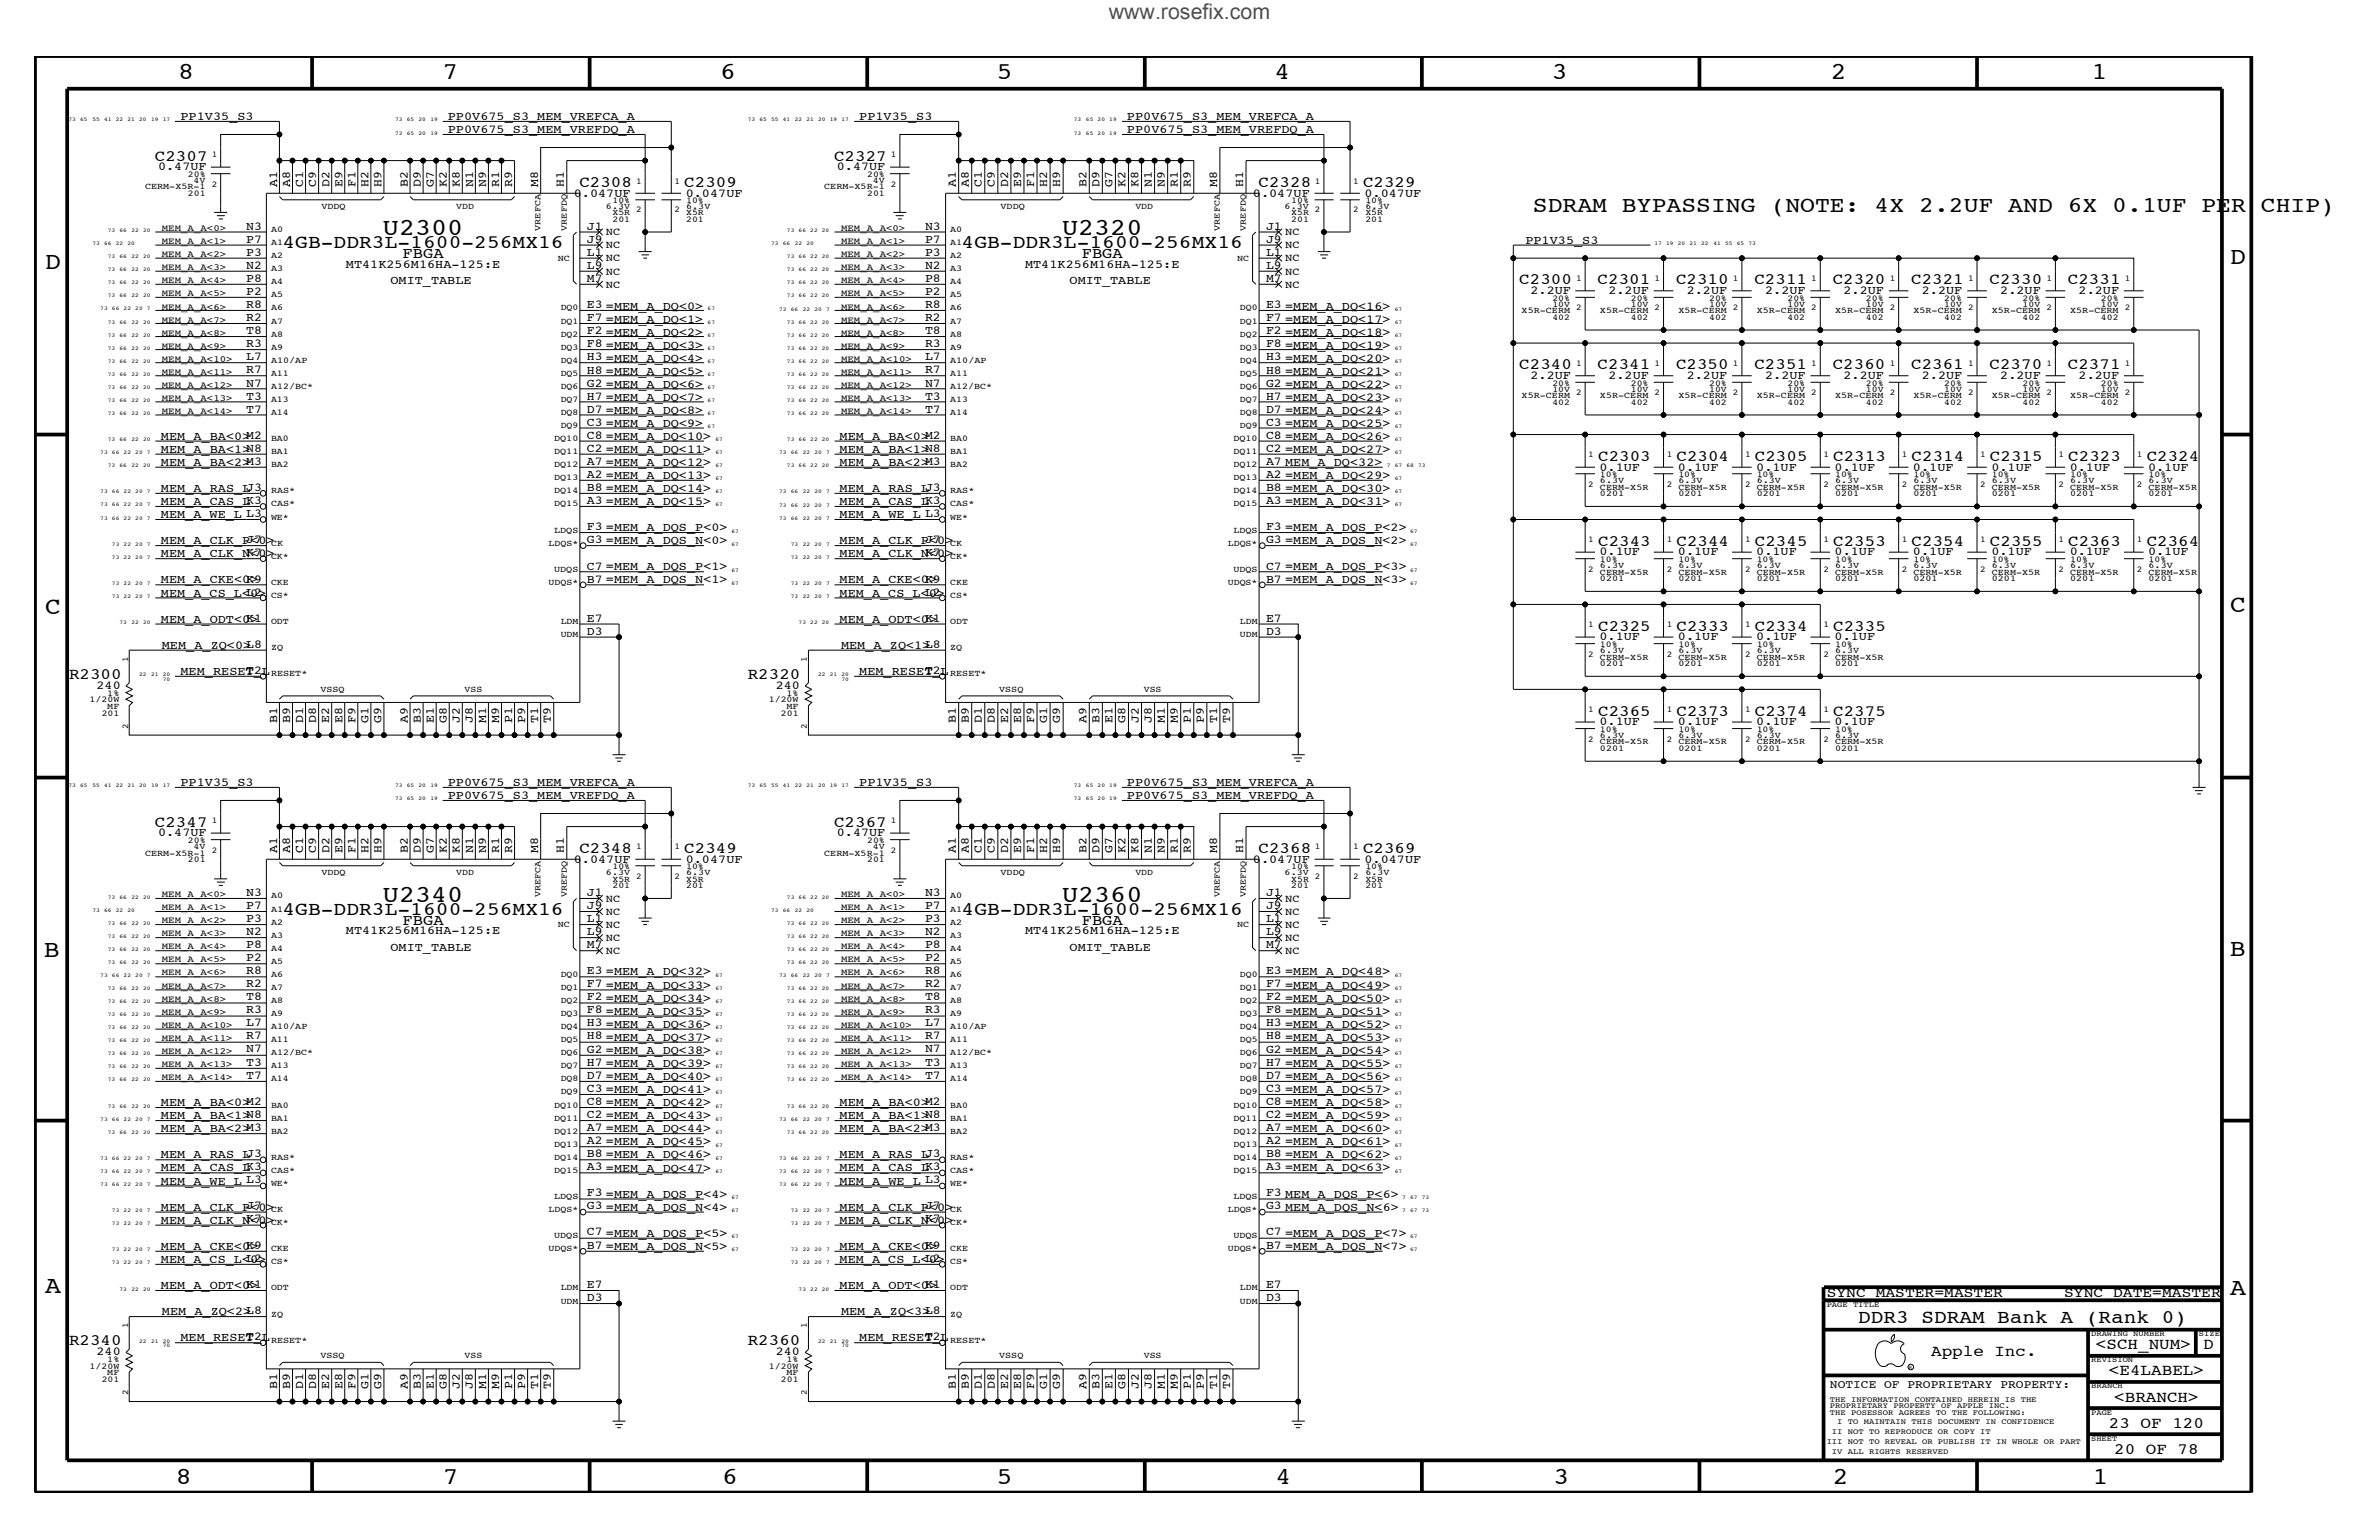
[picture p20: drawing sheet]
<svg xmlns="http://www.w3.org/2000/svg" width="432mm" height="279mm" viewBox="0 0 432 279" stroke-linecap="round" stroke-linejoin="round" font-family="sans-serif">
<defs><g id="words">
<g font-size="4.4">
<text x="32.3" y="14.4">8</text>
<text x="80.3" y="14.4">7</text>
<text x="130.7" y="14.4">6</text>
<text x="180.9" y="14.4">5</text>
<text x="231.3" y="14.4">4</text>
<text x="281.7" y="14.4">3</text>
<text x="332.3" y="14.4">2</text>
<text x="379.6" y="14.4">1</text>
<text x="69.5" y="42.7">U2300</text>
<text x="192.8" y="42.7">U2320</text>
<text x="404.8" y="47.9">D</text>
<text x="8.2" y="48.9">D</text>
<text x="8.2" y="111.4">C</text>
<text x="404.8" y="111.1">C</text>
<text x="69.5" y="163.6">U2340</text>
<text x="192.8" y="163.6">U2360</text>
<text x="8" y="173.6">B</text>
<text x="404.7" y="173.4">B</text>
<text x="8.2" y="234.6">A</text>
<text x="404.8" y="234.9">A</text>
<text x="31.9" y="269.2">8</text>
<text x="80.3" y="269.2">7</text>
<text x="131.1" y="269.2">6</text>
<text x="180.9" y="269.2">5</text>
<text x="231.5" y="269.2">4</text>
<text x="281.9" y="269.2">3</text>
<text x="332.7" y="269.2">2</text>
<text x="379.8" y="269.2">1</text>
</g>
<text font-size="4.1" x="278.2" y="38.6">SDRAM BYPASSING (NOTE: 4X 2.2UF AND 6X 0.1UF PER CHIP)</text>
<text font-size="3.9" fill="#00f" x="201.2" y="3.5">www.rosefix.com</text>
<g font-size="3.5">
<text x="51.3" y="45.1">4GB-DDR3L-1600-256MX16</text>
<text x="174.5" y="45.1">4GB-DDR3L-1600-256MX16</text>
<text x="51.3" y="166">4GB-DDR3L-1600-256MX16</text>
<text x="174.5" y="166">4GB-DDR3L-1600-256MX16</text>
<text x="337.3" y="240.1">DDR3 SDRAM Bank A (Rank 0)</text>
</g>
<g font-size="2.9">
<text x="28.1" y="29.2">C2307</text>
<text x="151.4" y="29.2">C2327</text>
<text x="105.2" y="33.9">C2308</text>
<text x="124.2" y="33.9">C2309</text>
<text x="228.4" y="33.9">C2328</text>
<text x="247.4" y="33.9">C2329</text>
<text x="275.8" y="51.6">C2300</text>
<text x="290" y="51.6">C2301</text>
<text x="304.2" y="51.6">C2310</text>
<text x="318.4" y="51.6">C2311</text>
<text x="332.7" y="51.6">C2320</text>
<text x="346.9" y="51.6">C2321</text>
<text x="361.1" y="51.6">C2330</text>
<text x="375.3" y="51.6">C2331</text>
<text x="275.8" y="67">C2340</text>
<text x="290" y="67">C2341</text>
<text x="304.2" y="67">C2350</text>
<text x="318.4" y="67">C2351</text>
<text x="332.7" y="67">C2360</text>
<text x="346.9" y="67">C2361</text>
<text x="361.1" y="67">C2370</text>
<text x="375.3" y="67">C2371</text>
<text x="290.1" y="83.6">C2303</text>
<text x="304.3" y="83.6">C2304</text>
<text x="318.5" y="83.6">C2305</text>
<text x="332.7" y="83.6">C2313</text>
<text x="347" y="83.6">C2314</text>
<text x="361.2" y="83.6">C2315</text>
<text x="375.4" y="83.6">C2323</text>
<text x="389.6" y="83.6">C2324</text>
<text x="290.1" y="99">C2343</text>
<text x="304.3" y="99">C2344</text>
<text x="318.5" y="99">C2345</text>
<text x="332.7" y="99">C2353</text>
<text x="347" y="99">C2354</text>
<text x="361.2" y="99">C2355</text>
<text x="375.4" y="99">C2363</text>
<text x="389.6" y="99">C2364</text>
<text x="290.1" y="114.4">C2325</text>
<text x="304.3" y="114.4">C2333</text>
<text x="318.5" y="114.4">C2334</text>
<text x="332.7" y="114.4">C2335</text>
<text x="12.5" y="123.2">R2300</text>
<text x="135.7" y="123.2">R2320</text>
<text x="290.1" y="129.8">C2365</text>
<text x="304.3" y="129.8">C2373</text>
<text x="318.5" y="129.8">C2374</text>
<text x="332.7" y="129.8">C2375</text>
<text x="28.1" y="150">C2347</text>
<text x="151.4" y="150">C2367</text>
<text x="105.2" y="154.7">C2348</text>
<text x="124.2" y="154.7">C2349</text>
<text x="228.4" y="154.7">C2368</text>
<text x="247.4" y="154.7">C2369</text>
<text x="12.5" y="244">R2340</text>
<text x="135.7" y="244">R2360</text>
<text x="350.5" y="246">Apple Inc.</text>
<text x="380.4" y="244.8">&lt;SCH_NUM&gt;</text>
<text x="400" y="244.8">D</text>
<text x="382.8" y="249.5">&lt;E4LABEL&gt;</text>
<text x="383.8" y="254.3">&lt;BRANCH&gt;</text>
<text x="382.8" y="259">23 OF 120</text>
<text x="383.8" y="263.8">20 OF 78</text>
</g>
<g font-size="2.8">
<text x="73.1" y="46.8">FBGA</text>
<text x="196.3" y="46.8">FBGA</text>
<text x="73.1" y="167.8">FBGA</text>
<text x="196.3" y="167.8">FBGA</text>
</g>
<g font-size="2.6">
<text x="331.6" y="235.3">SYNC_MASTER=MASTER</text>
<text x="374.6" y="235.3">SYNC_DATE=MASTER</text>
</g>
<g font-size="2.2">
<text x="32.8" y="21.8">PP1V35_S3</text>
<text x="81.3" y="21.8">PP0V675_S3_MEM_VREFCA_A</text>
<text x="156" y="21.8">PP1V35_S3</text>
<text x="204.6" y="21.8">PP0V675_S3_MEM_VREFCA_A</text>
<text x="81.3" y="24.2">PP0V675_S3_MEM_VREFDQ_A</text>
<text x="204.6" y="24.2">PP0V675_S3_MEM_VREFDQ_A</text>
<text x="28.7" y="30.9">0.47UF</text>
<text x="50.3" y="34" transform="rotate(-90 50.3 34)">A1</text>
<text x="52.7" y="34" transform="rotate(-90 52.7 34)">A8</text>
<text x="55" y="34" transform="rotate(-90 55 34)">C1</text>
<text x="57.4" y="34" transform="rotate(-90 57.4 34)">C9</text>
<text x="59.8" y="34" transform="rotate(-90 59.8 34)">D2</text>
<text x="62.1" y="34" transform="rotate(-90 62.1 34)">E9</text>
<text x="64.5" y="34" transform="rotate(-90 64.5 34)">F1</text>
<text x="66.9" y="34" transform="rotate(-90 66.9 34)">H2</text>
<text x="69.3" y="34" transform="rotate(-90 69.3 34)">H9</text>
<text x="74" y="34" transform="rotate(-90 74 34)">B2</text>
<text x="76.4" y="34" transform="rotate(-90 76.4 34)">D9</text>
<text x="78.7" y="34" transform="rotate(-90 78.7 34)">G7</text>
<text x="81.1" y="34" transform="rotate(-90 81.1 34)">K2</text>
<text x="83.5" y="34" transform="rotate(-90 83.5 34)">K8</text>
<text x="85.9" y="34" transform="rotate(-90 85.9 34)">N1</text>
<text x="88.2" y="34" transform="rotate(-90 88.2 34)">N9</text>
<text x="90.6" y="34" transform="rotate(-90 90.6 34)">R1</text>
<text x="93" y="34" transform="rotate(-90 93 34)">R9</text>
<text x="97.7" y="34" transform="rotate(-90 97.7 34)">M8</text>
<text x="102.4" y="34" transform="rotate(-90 102.4 34)">H1</text>
<text x="104.1" y="35.7">0.047UF</text>
<text x="124.5" y="35.7">0.047UF</text>
<text x="151.9" y="30.9">0.47UF</text>
<text x="173.5" y="34" transform="rotate(-90 173.5 34)">A1</text>
<text x="175.9" y="34" transform="rotate(-90 175.9 34)">A8</text>
<text x="178.2" y="34" transform="rotate(-90 178.2 34)">C1</text>
<text x="180.6" y="34" transform="rotate(-90 180.6 34)">C9</text>
<text x="183" y="34" transform="rotate(-90 183 34)">D2</text>
<text x="185.3" y="34" transform="rotate(-90 185.3 34)">E9</text>
<text x="187.7" y="34" transform="rotate(-90 187.7 34)">F1</text>
<text x="190.1" y="34" transform="rotate(-90 190.1 34)">H2</text>
<text x="192.4" y="34" transform="rotate(-90 192.4 34)">H9</text>
<text x="197.2" y="34" transform="rotate(-90 197.2 34)">B2</text>
<text x="199.6" y="34" transform="rotate(-90 199.6 34)">D9</text>
<text x="201.9" y="34" transform="rotate(-90 201.9 34)">G7</text>
<text x="204.3" y="34" transform="rotate(-90 204.3 34)">K2</text>
<text x="206.7" y="34" transform="rotate(-90 206.7 34)">K8</text>
<text x="209" y="34" transform="rotate(-90 209 34)">N1</text>
<text x="211.4" y="34" transform="rotate(-90 211.4 34)">N9</text>
<text x="213.8" y="34" transform="rotate(-90 213.8 34)">R1</text>
<text x="216.2" y="34" transform="rotate(-90 216.2 34)">R9</text>
<text x="220.9" y="34" transform="rotate(-90 220.9 34)">M8</text>
<text x="225.6" y="34" transform="rotate(-90 225.6 34)">H1</text>
<text x="227.4" y="35.7">0.047UF</text>
<text x="247.6" y="35.7">0.047UF</text>
<text x="44.7" y="41.7">N3</text>
<text x="106.5" y="41.7">J1</text>
<text x="167.9" y="41.7">N3</text>
<text x="229.8" y="41.7">J1</text>
<text x="44.7" y="44.1">P7</text>
<text x="44.7" y="46.4">P3</text>
<text x="106.5" y="44.1">J9</text>
<text x="106.5" y="46.4">L1</text>
<text x="167.9" y="44.1">P7</text>
<text x="167.9" y="46.4">P3</text>
<text x="229.8" y="44.1">J9</text>
<text x="229.8" y="46.4">L1</text>
<text x="276.9" y="44.3">PP1V35_S3</text>
<text x="44.7" y="48.8">N2</text>
<text x="44.7" y="51.2">P8</text>
<text x="44.7" y="53.5">P2</text>
<text x="62.8" y="48.6">MT41K256M16HA-125:E</text>
<text x="70.9" y="51.6">OMIT_TABLE</text>
<text x="106.5" y="48.8">L9</text>
<text x="106.5" y="51.2">M7</text>
<text x="167.9" y="48.8">N2</text>
<text x="167.9" y="51.2">P8</text>
<text x="167.9" y="53.5">P2</text>
<text x="186.1" y="48.6">MT41K256M16HA-125:E</text>
<text x="194.1" y="51.6">OMIT_TABLE</text>
<text x="229.8" y="48.8">L9</text>
<text x="229.8" y="51.2">M7</text>
<text x="277.8" y="53.4">2.2UF</text>
<text x="291.9" y="53.4">2.2UF</text>
<text x="306.2" y="53.4">2.2UF</text>
<text x="320.4" y="53.4">2.2UF</text>
<text x="334.6" y="53.4">2.2UF</text>
<text x="348.8" y="53.4">2.2UF</text>
<text x="363.1" y="53.4">2.2UF</text>
<text x="377.3" y="53.4">2.2UF</text>
<text x="44.7" y="55.9">R8</text>
<text x="44.7" y="58.3">R2</text>
<text x="106.5" y="55.9">E3 =MEM_A_DQ&lt;0&gt;</text>
<text x="106.5" y="58.3">F7 =MEM_A_DQ&lt;1&gt;</text>
<text x="167.9" y="55.9">R8</text>
<text x="167.9" y="58.3">R2</text>
<text x="229.8" y="55.9">E3 =MEM_A_DQ&lt;16&gt;</text>
<text x="229.8" y="58.3">F7 =MEM_A_DQ&lt;17&gt;</text>
<text x="44.7" y="65.4">L7</text>
<text x="44.7" y="60.7">T8</text>
<text x="44.7" y="63">R3</text>
<text x="106.5" y="60.7">F2 =MEM_A_DQ&lt;2&gt;</text>
<text x="106.5" y="63">F8 =MEM_A_DQ&lt;3&gt;</text>
<text x="106.5" y="65.4">H3 =MEM_A_DQ&lt;4&gt;</text>
<text x="167.9" y="65.4">L7</text>
<text x="167.9" y="60.7">T8</text>
<text x="167.9" y="63">R3</text>
<text x="229.8" y="60.7">F2 =MEM_A_DQ&lt;18&gt;</text>
<text x="229.8" y="63">F8 =MEM_A_DQ&lt;19&gt;</text>
<text x="229.8" y="65.4">H3 =MEM_A_DQ&lt;20&gt;</text>
<text x="44.7" y="67.8">R7</text>
<text x="44.7" y="70.1">N7</text>
<text x="106.5" y="67.8">H8 =MEM_A_DQ&lt;5&gt;</text>
<text x="106.5" y="70.1">G2 =MEM_A_DQ&lt;6&gt;</text>
<text x="167.9" y="67.8">R7</text>
<text x="167.9" y="70.1">N7</text>
<text x="229.8" y="67.8">H8 =MEM_A_DQ&lt;21&gt;</text>
<text x="229.8" y="70.1">G2 =MEM_A_DQ&lt;22&gt;</text>
<text x="277.8" y="68.8">2.2UF</text>
<text x="291.9" y="68.8">2.2UF</text>
<text x="306.2" y="68.8">2.2UF</text>
<text x="320.4" y="68.8">2.2UF</text>
<text x="334.6" y="68.8">2.2UF</text>
<text x="348.8" y="68.8">2.2UF</text>
<text x="363.1" y="68.8">2.2UF</text>
<text x="377.3" y="68.8">2.2UF</text>
<text x="44.7" y="72.5">T3</text>
<text x="44.7" y="74.9">T7</text>
<text x="106.5" y="72.5">H7 =MEM_A_DQ&lt;7&gt;</text>
<text x="106.5" y="74.9">D7 =MEM_A_DQ&lt;8&gt;</text>
<text x="106.5" y="77.2">C3 =MEM_A_DQ&lt;9&gt;</text>
<text x="167.9" y="72.5">T3</text>
<text x="167.9" y="74.9">T7</text>
<text x="229.8" y="72.5">H7 =MEM_A_DQ&lt;23&gt;</text>
<text x="229.8" y="74.9">D7 =MEM_A_DQ&lt;24&gt;</text>
<text x="229.8" y="77.2">C3 =MEM_A_DQ&lt;25&gt;</text>
<text x="29.2" y="82.2">MEM_A_BA&lt;1&gt;N8</text>
<text x="29.2" y="79.9">MEM_A_BA&lt;0&gt;M2</text>
<text x="106.5" y="79.6">C8 =MEM_A_DQ&lt;10&gt;</text>
<text x="106.5" y="82">C2 =MEM_A_DQ&lt;11&gt;</text>
<text x="152.4" y="79.9">MEM_A_BA&lt;0&gt;M2</text>
<text x="152.4" y="82.2">MEM_A_BA&lt;1&gt;N8</text>
<text x="229.8" y="79.6">C8 =MEM_A_DQ&lt;26&gt;</text>
<text x="229.8" y="82">C2 =MEM_A_DQ&lt;27&gt;</text>
<text x="29.2" y="84.5">MEM_A_BA&lt;2&gt;M3</text>
<text x="29.2" y="89.3">MEM_A_RAS_LJ3</text>
<text x="106.5" y="84.4">A7 =MEM_A_DQ&lt;12&gt;</text>
<text x="106.5" y="86.7">A2 =MEM_A_DQ&lt;13&gt;</text>
<text x="106.5" y="89.1">B8 =MEM_A_DQ&lt;14&gt;</text>
<text x="152.4" y="89.3">MEM_A_RAS_LJ3</text>
<text x="152.4" y="84.5">MEM_A_BA&lt;2&gt;M3</text>
<text x="229.8" y="84.4">A7 MEM_A_DQ&lt;32&gt;</text>
<text x="229.8" y="86.7">A2 =MEM_A_DQ&lt;29&gt;</text>
<text x="229.8" y="89.1">B8 =MEM_A_DQ&lt;30&gt;</text>
<text x="290.3" y="85.4">0.1UF</text>
<text x="304.5" y="85.4">0.1UF</text>
<text x="318.8" y="85.4">0.1UF</text>
<text x="333" y="85.4">0.1UF</text>
<text x="347.2" y="85.4">0.1UF</text>
<text x="361.4" y="85.4">0.1UF</text>
<text x="375.7" y="85.4">0.1UF</text>
<text x="389.9" y="85.4">0.1UF</text>
<text x="29.2" y="94">MEM_A_WE_L L3</text>
<text x="29.2" y="91.6">MEM_A_CAS_LK3</text>
<text x="106.5" y="91.5">A3 =MEM_A_DQ&lt;15&gt;</text>
<text x="152.4" y="91.6">MEM_A_CAS_LK3</text>
<text x="152.4" y="94">MEM_A_WE_L L3</text>
<text x="229.8" y="91.5">A3 =MEM_A_DQ&lt;31&gt;</text>
<text x="29.2" y="101.1">MEM_A_CLK_N&lt;0&gt;</text>
<text x="29.2" y="98.7">MEM_A_CLK_P&lt;0&gt;</text>
<text x="44.7" y="98.6">J7</text>
<text x="44.7" y="101">K7</text>
<text x="106.5" y="96.2">F3 =MEM_A_DQS_P&lt;0&gt;</text>
<text x="106.5" y="98.6">G3 =MEM_A_DQS_N&lt;0&gt;</text>
<text x="152.4" y="98.7">MEM_A_CLK_P&lt;0&gt;</text>
<text x="152.4" y="101.1">MEM_A_CLK_N&lt;0&gt;</text>
<text x="167.9" y="98.6">J7</text>
<text x="167.9" y="101">K7</text>
<text x="229.8" y="96.2">F3 =MEM_A_DQS_P&lt;2&gt;</text>
<text x="229.8" y="98.6">G3 =MEM_A_DQS_N&lt;2&gt;</text>
<text x="290.3" y="100.8">0.1UF</text>
<text x="304.5" y="100.8">0.1UF</text>
<text x="318.8" y="100.8">0.1UF</text>
<text x="333" y="100.8">0.1UF</text>
<text x="347.2" y="100.8">0.1UF</text>
<text x="361.4" y="100.8">0.1UF</text>
<text x="375.7" y="100.8">0.1UF</text>
<text x="389.9" y="100.8">0.1UF</text>
<text x="29.2" y="105.9">MEM_A_CKE&lt;0&gt;</text>
<text x="44.7" y="105.7">K9</text>
<text x="106.5" y="103.3">C7 =MEM_A_DQS_P&lt;1&gt;</text>
<text x="106.5" y="105.7">B7 =MEM_A_DQS_N&lt;1&gt;</text>
<text x="152.4" y="105.9">MEM_A_CKE&lt;0&gt;</text>
<text x="167.9" y="105.7">K9</text>
<text x="229.8" y="103.3">C7 =MEM_A_DQS_P&lt;3&gt;</text>
<text x="229.8" y="105.7">B7 =MEM_A_DQS_N&lt;3&gt;</text>
<text x="29.2" y="108.2">MEM_A_CS_L&lt;0&gt;</text>
<text x="29.2" y="113">MEM_A_ODT&lt;0&gt;</text>
<text x="44.7" y="108.1">L2</text>
<text x="44.7" y="112.8">K1</text>
<text x="106.5" y="112.8">E7</text>
<text x="152.4" y="113">MEM_A_ODT&lt;0&gt;</text>
<text x="152.4" y="108.2">MEM_A_CS_L&lt;0&gt;</text>
<text x="167.9" y="108.1">L2</text>
<text x="167.9" y="112.8">K1</text>
<text x="229.8" y="112.8">E7</text>
<text x="29.4" y="117.7">MEM_A_ZQ&lt;0&gt;L8</text>
<text x="106.5" y="115.2">D3</text>
<text x="152.7" y="117.7">MEM_A_ZQ&lt;1&gt;</text>
<text x="167.9" y="117.5">L8</text>
<text x="229.8" y="115.2">D3</text>
<text x="290.3" y="116.2">0.1UF</text>
<text x="304.5" y="116.2">0.1UF</text>
<text x="318.8" y="116.2">0.1UF</text>
<text x="333" y="116.2">0.1UF</text>
<text x="17.5" y="125">240</text>
<text x="32.8" y="122.5">MEM_RESET_L</text>
<text x="44.7" y="122.3">T2</text>
<text x="140.8" y="125">240</text>
<text x="156" y="122.5">MEM_RESET_L</text>
<text x="167.9" y="122.3">T2</text>
<text x="50.3" y="131.2" transform="rotate(-90 50.3 131.2)">B1</text>
<text x="52.7" y="131.2" transform="rotate(-90 52.7 131.2)">B9</text>
<text x="55" y="131.2" transform="rotate(-90 55 131.2)">D1</text>
<text x="57.4" y="131.2" transform="rotate(-90 57.4 131.2)">D8</text>
<text x="59.8" y="131.2" transform="rotate(-90 59.8 131.2)">E2</text>
<text x="62.1" y="131.2" transform="rotate(-90 62.1 131.2)">E8</text>
<text x="64.5" y="131.2" transform="rotate(-90 64.5 131.2)">F9</text>
<text x="66.9" y="131.2" transform="rotate(-90 66.9 131.2)">G1</text>
<text x="69.3" y="131.2" transform="rotate(-90 69.3 131.2)">G9</text>
<text x="74" y="131.2" transform="rotate(-90 74 131.2)">A9</text>
<text x="76.4" y="131.2" transform="rotate(-90 76.4 131.2)">B3</text>
<text x="78.7" y="131.2" transform="rotate(-90 78.7 131.2)">E1</text>
<text x="81.1" y="131.2" transform="rotate(-90 81.1 131.2)">G8</text>
<text x="83.5" y="131.2" transform="rotate(-90 83.5 131.2)">J2</text>
<text x="85.9" y="131.2" transform="rotate(-90 85.9 131.2)">J8</text>
<text x="88.2" y="131.2" transform="rotate(-90 88.2 131.2)">M1</text>
<text x="90.6" y="131.2" transform="rotate(-90 90.6 131.2)">M9</text>
<text x="93" y="131.2" transform="rotate(-90 93 131.2)">P1</text>
<text x="95.3" y="131.2" transform="rotate(-90 95.3 131.2)">P9</text>
<text x="97.7" y="131.2" transform="rotate(-90 97.7 131.2)">T1</text>
<text x="100" y="131.2" transform="rotate(-90 100 131.2)">T9</text>
<text x="173.5" y="131.2" transform="rotate(-90 173.5 131.2)">B1</text>
<text x="175.9" y="131.2" transform="rotate(-90 175.9 131.2)">B9</text>
<text x="178.2" y="131.2" transform="rotate(-90 178.2 131.2)">D1</text>
<text x="180.6" y="131.2" transform="rotate(-90 180.6 131.2)">D8</text>
<text x="183" y="131.2" transform="rotate(-90 183 131.2)">E2</text>
<text x="185.3" y="131.2" transform="rotate(-90 185.3 131.2)">E8</text>
<text x="187.7" y="131.2" transform="rotate(-90 187.7 131.2)">F9</text>
<text x="190.1" y="131.2" transform="rotate(-90 190.1 131.2)">G1</text>
<text x="192.5" y="131.2" transform="rotate(-90 192.5 131.2)">G9</text>
<text x="197.2" y="131.2" transform="rotate(-90 197.2 131.2)">A9</text>
<text x="199.6" y="131.2" transform="rotate(-90 199.6 131.2)">B3</text>
<text x="201.9" y="131.2" transform="rotate(-90 201.9 131.2)">E1</text>
<text x="204.3" y="131.2" transform="rotate(-90 204.3 131.2)">G8</text>
<text x="206.7" y="131.2" transform="rotate(-90 206.7 131.2)">J2</text>
<text x="209" y="131.2" transform="rotate(-90 209 131.2)">J8</text>
<text x="211.4" y="131.2" transform="rotate(-90 211.4 131.2)">M1</text>
<text x="213.8" y="131.2" transform="rotate(-90 213.8 131.2)">M9</text>
<text x="216.2" y="131.2" transform="rotate(-90 216.2 131.2)">P1</text>
<text x="218.5" y="131.2" transform="rotate(-90 218.5 131.2)">P9</text>
<text x="220.9" y="131.2" transform="rotate(-90 220.9 131.2)">T1</text>
<text x="223.3" y="131.2" transform="rotate(-90 223.3 131.2)">T9</text>
<text x="290.3" y="131.6">0.1UF</text>
<text x="304.5" y="131.6">0.1UF</text>
<text x="318.8" y="131.6">0.1UF</text>
<text x="333" y="131.6">0.1UF</text>
<text x="32.8" y="142.6">PP1V35_S3</text>
<text x="81.3" y="142.6">PP0V675_S3_MEM_VREFCA_A</text>
<text x="156" y="142.6">PP1V35_S3</text>
<text x="204.6" y="142.6">PP0V675_S3_MEM_VREFCA_A</text>
<text x="81.3" y="145">PP0V675_S3_MEM_VREFDQ_A</text>
<text x="204.6" y="145">PP0V675_S3_MEM_VREFDQ_A</text>
<text x="28.7" y="151.8">0.47UF</text>
<text x="50.3" y="154.8" transform="rotate(-90 50.3 154.8)">A1</text>
<text x="52.7" y="154.8" transform="rotate(-90 52.7 154.8)">A8</text>
<text x="55" y="154.8" transform="rotate(-90 55 154.8)">C1</text>
<text x="57.4" y="154.8" transform="rotate(-90 57.4 154.8)">C9</text>
<text x="59.8" y="154.8" transform="rotate(-90 59.8 154.8)">D2</text>
<text x="62.1" y="154.8" transform="rotate(-90 62.1 154.8)">E9</text>
<text x="64.5" y="154.8" transform="rotate(-90 64.5 154.8)">F1</text>
<text x="66.9" y="154.8" transform="rotate(-90 66.9 154.8)">H2</text>
<text x="69.3" y="154.8" transform="rotate(-90 69.3 154.8)">H9</text>
<text x="74" y="154.8" transform="rotate(-90 74 154.8)">B2</text>
<text x="76.4" y="154.8" transform="rotate(-90 76.4 154.8)">D9</text>
<text x="78.7" y="154.8" transform="rotate(-90 78.7 154.8)">G7</text>
<text x="81.1" y="154.8" transform="rotate(-90 81.1 154.8)">K2</text>
<text x="83.5" y="154.8" transform="rotate(-90 83.5 154.8)">K8</text>
<text x="85.9" y="154.8" transform="rotate(-90 85.9 154.8)">N1</text>
<text x="88.2" y="154.8" transform="rotate(-90 88.2 154.8)">N9</text>
<text x="90.6" y="154.8" transform="rotate(-90 90.6 154.8)">R1</text>
<text x="93" y="154.8" transform="rotate(-90 93 154.8)">R9</text>
<text x="97.7" y="154.8" transform="rotate(-90 97.7 154.8)">M8</text>
<text x="102.4" y="154.8" transform="rotate(-90 102.4 154.8)">H1</text>
<text x="151.9" y="151.8">0.47UF</text>
<text x="173.5" y="154.8" transform="rotate(-90 173.5 154.8)">A1</text>
<text x="175.9" y="154.8" transform="rotate(-90 175.9 154.8)">A8</text>
<text x="178.2" y="154.8" transform="rotate(-90 178.2 154.8)">C1</text>
<text x="180.6" y="154.8" transform="rotate(-90 180.6 154.8)">C9</text>
<text x="183" y="154.8" transform="rotate(-90 183 154.8)">D2</text>
<text x="185.3" y="154.8" transform="rotate(-90 185.3 154.8)">E9</text>
<text x="187.7" y="154.8" transform="rotate(-90 187.7 154.8)">F1</text>
<text x="190.1" y="154.8" transform="rotate(-90 190.1 154.8)">H2</text>
<text x="192.4" y="154.8" transform="rotate(-90 192.4 154.8)">H9</text>
<text x="197.2" y="154.8" transform="rotate(-90 197.2 154.8)">B2</text>
<text x="199.6" y="154.8" transform="rotate(-90 199.6 154.8)">D9</text>
<text x="201.9" y="154.8" transform="rotate(-90 201.9 154.8)">G7</text>
<text x="204.3" y="154.8" transform="rotate(-90 204.3 154.8)">K2</text>
<text x="206.7" y="154.8" transform="rotate(-90 206.7 154.8)">K8</text>
<text x="209" y="154.8" transform="rotate(-90 209 154.8)">N1</text>
<text x="211.4" y="154.8" transform="rotate(-90 211.4 154.8)">N9</text>
<text x="213.8" y="154.8" transform="rotate(-90 213.8 154.8)">R1</text>
<text x="216.2" y="154.8" transform="rotate(-90 216.2 154.8)">R9</text>
<text x="220.9" y="154.8" transform="rotate(-90 220.9 154.8)">M8</text>
<text x="225.6" y="154.8" transform="rotate(-90 225.6 154.8)">H1</text>
<text x="104.1" y="156.5">0.047UF</text>
<text x="124.5" y="156.5">0.047UF</text>
<text x="227.4" y="156.5">0.047UF</text>
<text x="247.6" y="156.5">0.047UF</text>
<text x="44.7" y="162.5">N3</text>
<text x="44.7" y="164.9">P7</text>
<text x="44.7" y="167.2">P3</text>
<text x="106.5" y="162.5">J1</text>
<text x="106.5" y="164.9">J9</text>
<text x="106.5" y="167.3">L1</text>
<text x="167.9" y="162.5">N3</text>
<text x="167.9" y="164.9">P7</text>
<text x="167.9" y="167.2">P3</text>
<text x="229.8" y="162.5">J1</text>
<text x="229.8" y="164.9">J9</text>
<text x="229.8" y="167.3">L1</text>
<text x="44.7" y="169.6">N2</text>
<text x="44.7" y="172">P8</text>
<text x="62.8" y="169.5">MT41K256M16HA-125:E</text>
<text x="70.9" y="172.5">OMIT_TABLE</text>
<text x="106.5" y="169.6">L9</text>
<text x="106.5" y="172">M7</text>
<text x="167.9" y="169.6">N2</text>
<text x="167.9" y="172">P8</text>
<text x="186.1" y="169.5">MT41K256M16HA-125:E</text>
<text x="194.1" y="172.5">OMIT_TABLE</text>
<text x="229.8" y="169.6">L9</text>
<text x="229.8" y="172">M7</text>
<text x="44.7" y="174.4">P2</text>
<text x="44.7" y="176.7">R8</text>
<text x="44.7" y="179.1">R2</text>
<text x="106.5" y="176.7">E3 =MEM_A_DQ&lt;32&gt;</text>
<text x="106.5" y="179.1">F7 =MEM_A_DQ&lt;33&gt;</text>
<text x="167.9" y="174.4">P2</text>
<text x="167.9" y="176.7">R8</text>
<text x="167.9" y="179.1">R2</text>
<text x="229.8" y="176.7">E3 =MEM_A_DQ&lt;48&gt;</text>
<text x="229.8" y="179.1">F7 =MEM_A_DQ&lt;49&gt;</text>
<text x="44.7" y="181.5">T8</text>
<text x="44.7" y="183.8">R3</text>
<text x="106.5" y="181.5">F2 =MEM_A_DQ&lt;34&gt;</text>
<text x="106.5" y="183.8">F8 =MEM_A_DQ&lt;35&gt;</text>
<text x="167.9" y="181.5">T8</text>
<text x="167.9" y="183.8">R3</text>
<text x="229.8" y="181.5">F2 =MEM_A_DQ&lt;50&gt;</text>
<text x="229.8" y="183.8">F8 =MEM_A_DQ&lt;51&gt;</text>
<text x="44.7" y="186.2">L7</text>
<text x="44.7" y="188.6">R7</text>
<text x="44.7" y="191">N7</text>
<text x="106.5" y="186.2">H3 =MEM_A_DQ&lt;36&gt;</text>
<text x="106.5" y="188.6">H8 =MEM_A_DQ&lt;37&gt;</text>
<text x="106.5" y="191">G2 =MEM_A_DQ&lt;38&gt;</text>
<text x="167.9" y="186.2">L7</text>
<text x="167.9" y="188.6">R7</text>
<text x="167.9" y="191">N7</text>
<text x="229.8" y="186.2">H3 =MEM_A_DQ&lt;52&gt;</text>
<text x="229.8" y="188.6">H8 =MEM_A_DQ&lt;53&gt;</text>
<text x="229.8" y="191">G2 =MEM_A_DQ&lt;54&gt;</text>
<text x="44.7" y="193.3">T3</text>
<text x="44.7" y="195.7">T7</text>
<text x="106.5" y="193.3">H7 =MEM_A_DQ&lt;39&gt;</text>
<text x="106.5" y="195.7">D7 =MEM_A_DQ&lt;40&gt;</text>
<text x="167.9" y="193.3">T3</text>
<text x="167.9" y="195.7">T7</text>
<text x="229.8" y="193.3">H7 =MEM_A_DQ&lt;55&gt;</text>
<text x="229.8" y="195.7">D7 =MEM_A_DQ&lt;56&gt;</text>
<text x="29.2" y="203.1">MEM_A_BA&lt;1&gt;N8</text>
<text x="29.2" y="200.7">MEM_A_BA&lt;0&gt;M2</text>
<text x="106.5" y="200.4">C8 =MEM_A_DQ&lt;42&gt;</text>
<text x="106.5" y="202.8">C2 =MEM_A_DQ&lt;43&gt;</text>
<text x="106.5" y="198.1">C3 =MEM_A_DQ&lt;41&gt;</text>
<text x="152.4" y="200.7">MEM_A_BA&lt;0&gt;M2</text>
<text x="152.4" y="203.1">MEM_A_BA&lt;1&gt;N8</text>
<text x="229.8" y="200.4">C8 =MEM_A_DQ&lt;58&gt;</text>
<text x="229.8" y="202.8">C2 =MEM_A_DQ&lt;59&gt;</text>
<text x="229.8" y="198.1">C3 =MEM_A_DQ&lt;57&gt;</text>
<text x="29.2" y="205.4">MEM_A_BA&lt;2&gt;M3</text>
<text x="106.5" y="205.2">A7 =MEM_A_DQ&lt;44&gt;</text>
<text x="106.5" y="207.5">A2 =MEM_A_DQ&lt;45&gt;</text>
<text x="106.5" y="209.9">B8 =MEM_A_DQ&lt;46&gt;</text>
<text x="152.4" y="205.4">MEM_A_BA&lt;2&gt;M3</text>
<text x="229.8" y="205.2">A7 =MEM_A_DQ&lt;60&gt;</text>
<text x="229.8" y="207.5">A2 =MEM_A_DQ&lt;61&gt;</text>
<text x="229.8" y="209.9">B8 =MEM_A_DQ&lt;62&gt;</text>
<text x="29.2" y="214.9">MEM_A_WE_L L3</text>
<text x="29.2" y="210.2">MEM_A_RAS_LJ3</text>
<text x="29.2" y="212.5">MEM_A_CAS_LK3</text>
<text x="106.5" y="212.3">A3 =MEM_A_DQ&lt;47&gt;</text>
<text x="152.4" y="212.5">MEM_A_CAS_LK3</text>
<text x="152.4" y="210.2">MEM_A_RAS_LJ3</text>
<text x="152.4" y="214.9">MEM_A_WE_L L3</text>
<text x="229.8" y="212.3">A3 =MEM_A_DQ&lt;63&gt;</text>
<text x="29.2" y="219.7">MEM_A_CLK_P&lt;0&gt;</text>
<text x="44.7" y="219.4">J7</text>
<text x="44.7" y="221.8">K7</text>
<text x="106.5" y="217">F3 =MEM_A_DQS_P&lt;4&gt;</text>
<text x="106.5" y="219.4">G3 =MEM_A_DQS_N&lt;4&gt;</text>
<text x="152.4" y="219.7">MEM_A_CLK_P&lt;0&gt;</text>
<text x="167.9" y="219.4">J7</text>
<text x="167.9" y="221.8">K7</text>
<text x="229.8" y="217">F3 MEM_A_DQS_P&lt;6&gt;</text>
<text x="229.8" y="219.4">G3 MEM_A_DQS_N&lt;6&gt;</text>
<text x="29.2" y="222">MEM_A_CLK_N&lt;0&gt;</text>
<text x="29.2" y="226.8">MEM_A_CKE&lt;0&gt;</text>
<text x="44.7" y="226.5">K9</text>
<text x="106.5" y="224.1">C7 =MEM_A_DQS_P&lt;5&gt;</text>
<text x="106.5" y="226.5">B7 =MEM_A_DQS_N&lt;5&gt;</text>
<text x="152.4" y="222">MEM_A_CLK_N&lt;0&gt;</text>
<text x="152.4" y="226.8">MEM_A_CKE&lt;0&gt;</text>
<text x="167.9" y="226.5">K9</text>
<text x="229.8" y="224.1">C7 =MEM_A_DQS_P&lt;7&gt;</text>
<text x="229.8" y="226.5">B7 =MEM_A_DQS_N&lt;7&gt;</text>
<text x="29.2" y="229.1">MEM_A_CS_L&lt;0&gt;</text>
<text x="29.2" y="233.9">MEM_A_ODT&lt;0&gt;</text>
<text x="44.7" y="228.9">L2</text>
<text x="44.7" y="233.6">K1</text>
<text x="106.5" y="233.6">E7</text>
<text x="152.4" y="229.1">MEM_A_CS_L&lt;0&gt;</text>
<text x="152.4" y="233.9">MEM_A_ODT&lt;0&gt;</text>
<text x="167.9" y="228.9">L2</text>
<text x="167.9" y="233.6">K1</text>
<text x="229.8" y="233.6">E7</text>
<text x="29.4" y="238.6">MEM_A_ZQ&lt;2&gt;L8</text>
<text x="106.5" y="236">D3</text>
<text x="152.7" y="238.6">MEM_A_ZQ&lt;3&gt;</text>
<text x="167.9" y="238.4">L8</text>
<text x="229.8" y="236">D3</text>
<text x="17.5" y="245.8">240</text>
<text x="32.8" y="243.4">MEM_RESET_L</text>
<text x="44.7" y="243.1">T2</text>
<text x="140.8" y="245.8">240</text>
<text x="156" y="243.4">MEM_RESET_L</text>
<text x="167.9" y="243.1">T2</text>
<text x="50.3" y="252" transform="rotate(-90 50.3 252)">B1</text>
<text x="52.7" y="252" transform="rotate(-90 52.7 252)">B9</text>
<text x="55" y="252" transform="rotate(-90 55 252)">D1</text>
<text x="57.4" y="252" transform="rotate(-90 57.4 252)">D8</text>
<text x="59.8" y="252" transform="rotate(-90 59.8 252)">E2</text>
<text x="62.1" y="252" transform="rotate(-90 62.1 252)">E8</text>
<text x="64.5" y="252" transform="rotate(-90 64.5 252)">F9</text>
<text x="66.9" y="252" transform="rotate(-90 66.9 252)">G1</text>
<text x="69.3" y="252" transform="rotate(-90 69.3 252)">G9</text>
<text x="74" y="252" transform="rotate(-90 74 252)">A9</text>
<text x="76.4" y="252" transform="rotate(-90 76.4 252)">B3</text>
<text x="78.7" y="252" transform="rotate(-90 78.7 252)">E1</text>
<text x="81.1" y="252" transform="rotate(-90 81.1 252)">G8</text>
<text x="83.5" y="252" transform="rotate(-90 83.5 252)">J2</text>
<text x="85.9" y="252" transform="rotate(-90 85.9 252)">J8</text>
<text x="88.2" y="252" transform="rotate(-90 88.2 252)">M1</text>
<text x="90.6" y="252" transform="rotate(-90 90.6 252)">M9</text>
<text x="93" y="252" transform="rotate(-90 93 252)">P1</text>
<text x="95.3" y="252" transform="rotate(-90 95.3 252)">P9</text>
<text x="97.7" y="252" transform="rotate(-90 97.7 252)">T1</text>
<text x="100" y="252" transform="rotate(-90 100 252)">T9</text>
<text x="173.5" y="252" transform="rotate(-90 173.5 252)">B1</text>
<text x="175.9" y="252" transform="rotate(-90 175.9 252)">B9</text>
<text x="178.2" y="252" transform="rotate(-90 178.2 252)">D1</text>
<text x="180.6" y="252" transform="rotate(-90 180.6 252)">D8</text>
<text x="183" y="252" transform="rotate(-90 183 252)">E2</text>
<text x="185.3" y="252" transform="rotate(-90 185.3 252)">E8</text>
<text x="187.7" y="252" transform="rotate(-90 187.7 252)">F9</text>
<text x="190.1" y="252" transform="rotate(-90 190.1 252)">G1</text>
<text x="192.5" y="252" transform="rotate(-90 192.5 252)">G9</text>
<text x="197.2" y="252" transform="rotate(-90 197.2 252)">A9</text>
<text x="199.6" y="252" transform="rotate(-90 199.6 252)">B3</text>
<text x="201.9" y="252" transform="rotate(-90 201.9 252)">E1</text>
<text x="204.3" y="252" transform="rotate(-90 204.3 252)">G8</text>
<text x="206.7" y="252" transform="rotate(-90 206.7 252)">J2</text>
<text x="209" y="252" transform="rotate(-90 209 252)">J8</text>
<text x="211.4" y="252" transform="rotate(-90 211.4 252)">M1</text>
<text x="213.8" y="252" transform="rotate(-90 213.8 252)">M9</text>
<text x="216.2" y="252" transform="rotate(-90 216.2 252)">P1</text>
<text x="218.5" y="252" transform="rotate(-90 218.5 252)">P9</text>
<text x="220.9" y="252" transform="rotate(-90 220.9 252)">T1</text>
<text x="223.3" y="252" transform="rotate(-90 223.3 252)">T9</text>
</g>
<text font-size="2.1" x="332.1" y="251.9">NOTICE OF PROPRIETARY PROPERTY:</text>
<g font-size="1.9">
<text x="110" y="42.7">NC</text>
<text x="110" y="45.1">NC</text>
<text x="110" y="47.4">NC</text>
<text x="233.3" y="45.1">NC</text>
<text x="233.3" y="47.4">NC</text>
<text x="233.3" y="42.7">NC</text>
<text x="110" y="49.8">NC</text>
<text x="110" y="52.2">NC</text>
<text x="233.3" y="49.8">NC</text>
<text x="233.3" y="52.2">NC</text>
<text x="110" y="163.6">NC</text>
<text x="110" y="166">NC</text>
<text x="233.3" y="166">NC</text>
<text x="233.3" y="163.6">NC</text>
<text x="110" y="168.3">NC</text>
<text x="110" y="173.1">NC</text>
<text x="110" y="170.7">NC</text>
<text x="233.3" y="170.7">NC</text>
<text x="233.3" y="168.3">NC</text>
<text x="233.3" y="173.1">NC</text>
</g>
<g font-size="1.7">
<text x="29.4" y="41.9">MEM_A_A&lt;0&gt;</text>
<text x="152.7" y="41.9">MEM_A_A&lt;0&gt;</text>
<text x="29.4" y="44.3">MEM_A_A&lt;1&gt;</text>
<text x="29.4" y="46.7">MEM_A_A&lt;2&gt;</text>
<text x="152.7" y="46.7">MEM_A_A&lt;2&gt;</text>
<text x="152.7" y="44.3">MEM_A_A&lt;1&gt;</text>
<text x="29.4" y="49.1">MEM_A_A&lt;3&gt;</text>
<text x="29.4" y="53.8">MEM_A_A&lt;5&gt;</text>
<text x="29.4" y="51.4">MEM_A_A&lt;4&gt;</text>
<text x="152.7" y="53.8">MEM_A_A&lt;5&gt;</text>
<text x="152.7" y="51.4">MEM_A_A&lt;4&gt;</text>
<text x="152.7" y="49.1">MEM_A_A&lt;3&gt;</text>
<text x="29.4" y="56.2">MEM_A_A&lt;6&gt;</text>
<text x="29.4" y="58.5">MEM_A_A&lt;7&gt;</text>
<text x="152.7" y="56.2">MEM_A_A&lt;6&gt;</text>
<text x="152.7" y="58.5">MEM_A_A&lt;7&gt;</text>
<text x="29.4" y="63.3">MEM_A_A&lt;9&gt;</text>
<text x="29.4" y="60.9">MEM_A_A&lt;8&gt;</text>
<text x="29.4" y="65.6">MEM_A_A&lt;10&gt;</text>
<text x="152.7" y="65.6">MEM_A_A&lt;10&gt;</text>
<text x="152.7" y="60.9">MEM_A_A&lt;8&gt;</text>
<text x="152.7" y="63.3">MEM_A_A&lt;9&gt;</text>
<text x="29.4" y="70.4">MEM_A_A&lt;12&gt;</text>
<text x="29.4" y="68">MEM_A_A&lt;11&gt;</text>
<text x="152.7" y="68">MEM_A_A&lt;11&gt;</text>
<text x="152.7" y="70.4">MEM_A_A&lt;12&gt;</text>
<text x="29.4" y="72.8">MEM_A_A&lt;13&gt;</text>
<text x="29.4" y="75.1">MEM_A_A&lt;14&gt;</text>
<text x="152.7" y="75.1">MEM_A_A&lt;14&gt;</text>
<text x="152.7" y="72.8">MEM_A_A&lt;13&gt;</text>
<text x="29.4" y="162.8">MEM_A_A&lt;0&gt;</text>
<text x="29.4" y="165.1">MEM_A_A&lt;1&gt;</text>
<text x="29.4" y="167.5">MEM_A_A&lt;2&gt;</text>
<text x="152.7" y="167.5">MEM_A_A&lt;2&gt;</text>
<text x="152.7" y="165.1">MEM_A_A&lt;1&gt;</text>
<text x="152.7" y="162.8">MEM_A_A&lt;0&gt;</text>
<text x="29.4" y="172.2">MEM_A_A&lt;4&gt;</text>
<text x="29.4" y="169.9">MEM_A_A&lt;3&gt;</text>
<text x="152.7" y="169.9">MEM_A_A&lt;3&gt;</text>
<text x="152.7" y="172.2">MEM_A_A&lt;4&gt;</text>
<text x="29.4" y="174.6">MEM_A_A&lt;5&gt;</text>
<text x="29.4" y="177">MEM_A_A&lt;6&gt;</text>
<text x="29.4" y="179.4">MEM_A_A&lt;7&gt;</text>
<text x="152.7" y="177">MEM_A_A&lt;6&gt;</text>
<text x="152.7" y="174.6">MEM_A_A&lt;5&gt;</text>
<text x="152.7" y="179.4">MEM_A_A&lt;7&gt;</text>
<text x="29.4" y="184.1">MEM_A_A&lt;9&gt;</text>
<text x="29.4" y="181.7">MEM_A_A&lt;8&gt;</text>
<text x="152.7" y="181.7">MEM_A_A&lt;8&gt;</text>
<text x="152.7" y="184.1">MEM_A_A&lt;9&gt;</text>
<text x="29.4" y="191.2">MEM_A_A&lt;12&gt;</text>
<text x="29.4" y="186.5">MEM_A_A&lt;10&gt;</text>
<text x="29.4" y="188.8">MEM_A_A&lt;11&gt;</text>
<text x="152.7" y="188.8">MEM_A_A&lt;11&gt;</text>
<text x="152.7" y="186.5">MEM_A_A&lt;10&gt;</text>
<text x="152.7" y="191.2">MEM_A_A&lt;12&gt;</text>
<text x="29.4" y="193.6">MEM_A_A&lt;13&gt;</text>
<text x="29.4" y="195.9">MEM_A_A&lt;14&gt;</text>
<text x="152.7" y="195.9">MEM_A_A&lt;14&gt;</text>
<text x="152.7" y="193.6">MEM_A_A&lt;13&gt;</text>
</g>
<g font-size="1.6">
<text x="38.4" y="28.6">1</text>
<text x="161.7" y="28.6">1</text>
<text x="26.3" y="34.3">CERM-X5R-1</text>
<text x="34.1" y="32.1">20%</text>
<text x="34.1" y="35.5">201</text>
<text x="35.1" y="33.1">4V</text>
<text x="38.4" y="33.9">2</text>
<text x="115.5" y="33.3">1</text>
<text x="122.4" y="33.3">1</text>
<text x="149.6" y="34.3">CERM-X5R-1</text>
<text x="157.4" y="32.1">20%</text>
<text x="157.4" y="35.5">201</text>
<text x="158.4" y="33.1">4V</text>
<text x="161.7" y="33.9">2</text>
<text x="238.7" y="33.3">1</text>
<text x="245.6" y="33.3">1</text>
<text x="58.3" y="37.9">VDDQ</text>
<text x="82.8" y="37.9">VDD</text>
<text x="98.1" y="41.9" transform="rotate(-90 98.1 41.9)">VREFCA</text>
<text x="102.9" y="41.9" transform="rotate(-90 102.9 41.9)">VREFDQ</text>
<text x="110" y="37.9">6.3V</text>
<text x="111.2" y="39.1">X5R</text>
<text x="111.2" y="40.2">201</text>
<text x="111.2" y="36.9">10%</text>
<text x="115.5" y="38.6">2</text>
<text x="122.4" y="38.6">2</text>
<text x="124.5" y="37.9">6.3V</text>
<text x="124.5" y="39.1">X5R</text>
<text x="124.5" y="40.2">201</text>
<text x="124.5" y="36.9">10%</text>
<text x="181.6" y="37.9">VDDQ</text>
<text x="206.1" y="37.9">VDD</text>
<text x="221.4" y="41.9" transform="rotate(-90 221.4 41.9)">VREFCA</text>
<text x="226.1" y="41.9" transform="rotate(-90 226.1 41.9)">VREFDQ</text>
<text x="233.2" y="37.9">6.3V</text>
<text x="234.4" y="39.1">X5R</text>
<text x="234.4" y="40.2">201</text>
<text x="234.4" y="36.9">10%</text>
<text x="238.7" y="38.6">2</text>
<text x="245.6" y="38.6">2</text>
<text x="247.8" y="37.9">6.3V</text>
<text x="247.8" y="39.1">X5R</text>
<text x="247.8" y="40.2">201</text>
<text x="247.8" y="36.9">10%</text>
<text x="49.2" y="46.8">A2</text>
<text x="49.2" y="44.5">A1</text>
<text x="49.2" y="42.1">A0</text>
<text x="101.3" y="47.4">NC</text>
<text x="172.5" y="46.8">A2</text>
<text x="172.5" y="44.5">A1</text>
<text x="172.5" y="42.1">A0</text>
<text x="224.5" y="47.4">NC</text>
<text x="49.2" y="49.2">A3</text>
<text x="49.2" y="51.6">A4</text>
<text x="49.2" y="54">A5</text>
<text x="172.5" y="49.2">A3</text>
<text x="172.5" y="51.6">A4</text>
<text x="172.5" y="54">A5</text>
<text x="286.1" y="51">1</text>
<text x="300.3" y="51">1</text>
<text x="314.5" y="51">1</text>
<text x="328.8" y="51">1</text>
<text x="343" y="51">1</text>
<text x="357.2" y="51">1</text>
<text x="371.4" y="51">1</text>
<text x="385.7" y="51">1</text>
<text x="49.2" y="56.3">A6</text>
<text x="49.2" y="58.7">A7</text>
<text x="101.8" y="58.7">DQ1</text>
<text x="101.8" y="56.3">DQ0</text>
<text x="172.5" y="56.3">A6</text>
<text x="172.5" y="58.7">A7</text>
<text x="225" y="58.7">DQ1</text>
<text x="225" y="56.3">DQ0</text>
<text x="276.2" y="56.8">X5R-CERM</text>
<text x="281.8" y="55.7">10V</text>
<text x="281.8" y="54.6">20%</text>
<text x="281.8" y="58">402</text>
<text x="286.1" y="56.3">2</text>
<text x="290.4" y="56.8">X5R-CERM</text>
<text x="296" y="55.7">10V</text>
<text x="296" y="54.6">20%</text>
<text x="296" y="58">402</text>
<text x="300.3" y="56.3">2</text>
<text x="304.6" y="56.8">X5R-CERM</text>
<text x="310.2" y="55.7">10V</text>
<text x="310.2" y="54.6">20%</text>
<text x="310.2" y="58">402</text>
<text x="314.5" y="56.3">2</text>
<text x="318.9" y="56.8">X5R-CERM</text>
<text x="324.4" y="55.7">10V</text>
<text x="324.4" y="54.6">20%</text>
<text x="324.4" y="58">402</text>
<text x="328.8" y="56.3">2</text>
<text x="333.1" y="56.8">X5R-CERM</text>
<text x="338.7" y="55.7">10V</text>
<text x="338.7" y="54.6">20%</text>
<text x="338.7" y="58">402</text>
<text x="343" y="56.3">2</text>
<text x="347.3" y="56.8">X5R-CERM</text>
<text x="352.9" y="55.7">10V</text>
<text x="352.9" y="54.6">20%</text>
<text x="352.9" y="58">402</text>
<text x="357.2" y="56.3">2</text>
<text x="361.5" y="56.8">X5R-CERM</text>
<text x="367.1" y="55.7">10V</text>
<text x="367.1" y="54.6">20%</text>
<text x="367.1" y="58">402</text>
<text x="371.4" y="56.3">2</text>
<text x="375.8" y="56.8">X5R-CERM</text>
<text x="381.3" y="55.7">10V</text>
<text x="381.3" y="54.6">20%</text>
<text x="381.3" y="58">402</text>
<text x="385.7" y="56.3">2</text>
<text x="49.2" y="65.8">A10/AP</text>
<text x="49.2" y="61.1">A8</text>
<text x="49.2" y="63.4">A9</text>
<text x="101.8" y="65.8">DQ4</text>
<text x="101.8" y="63.4">DQ3</text>
<text x="101.8" y="61.1">DQ2</text>
<text x="172.5" y="65.8">A10/AP</text>
<text x="172.5" y="61.1">A8</text>
<text x="172.5" y="63.4">A9</text>
<text x="225" y="65.8">DQ4</text>
<text x="225" y="63.4">DQ3</text>
<text x="225" y="61.1">DQ2</text>
<text x="49.2" y="68.2">A11</text>
<text x="49.2" y="70.6">A12/BC*</text>
<text x="101.8" y="70.6">DQ6</text>
<text x="101.8" y="68.2">DQ5</text>
<text x="172.5" y="68.2">A11</text>
<text x="172.5" y="70.6">A12/BC*</text>
<text x="225" y="70.6">DQ6</text>
<text x="225" y="68.2">DQ5</text>
<text x="281.8" y="71.1">10V</text>
<text x="281.8" y="70">20%</text>
<text x="286.1" y="66.4">1</text>
<text x="286.1" y="71.7">2</text>
<text x="296" y="71.1">10V</text>
<text x="296" y="70">20%</text>
<text x="300.3" y="66.4">1</text>
<text x="300.3" y="71.7">2</text>
<text x="310.2" y="71.1">10V</text>
<text x="310.2" y="70">20%</text>
<text x="314.5" y="66.4">1</text>
<text x="314.5" y="71.7">2</text>
<text x="324.4" y="71.1">10V</text>
<text x="324.4" y="70">20%</text>
<text x="328.8" y="66.4">1</text>
<text x="328.8" y="71.7">2</text>
<text x="338.7" y="71.1">10V</text>
<text x="338.7" y="70">20%</text>
<text x="343" y="66.4">1</text>
<text x="343" y="71.7">2</text>
<text x="352.9" y="71.1">10V</text>
<text x="352.9" y="70">20%</text>
<text x="357.2" y="66.4">1</text>
<text x="357.2" y="71.7">2</text>
<text x="367.1" y="71.1">10V</text>
<text x="367.1" y="70">20%</text>
<text x="371.4" y="66.4">1</text>
<text x="371.4" y="71.7">2</text>
<text x="381.3" y="71.1">10V</text>
<text x="381.3" y="70">20%</text>
<text x="385.7" y="66.4">1</text>
<text x="385.7" y="71.7">2</text>
<text x="49.2" y="75.3">A14</text>
<text x="49.2" y="72.9">A13</text>
<text x="101.8" y="77.7">DQ9</text>
<text x="101.8" y="75.3">DQ8</text>
<text x="101.8" y="72.9">DQ7</text>
<text x="172.5" y="75.3">A14</text>
<text x="172.5" y="72.9">A13</text>
<text x="225" y="77.7">DQ9</text>
<text x="225" y="75.3">DQ8</text>
<text x="225" y="72.9">DQ7</text>
<text x="276.2" y="72.2">X5R-CERM</text>
<text x="281.8" y="73.4">402</text>
<text x="290.4" y="72.2">X5R-CERM</text>
<text x="296" y="73.4">402</text>
<text x="304.6" y="72.2">X5R-CERM</text>
<text x="310.2" y="73.4">402</text>
<text x="318.9" y="72.2">X5R-CERM</text>
<text x="324.4" y="73.4">402</text>
<text x="333.1" y="72.2">X5R-CERM</text>
<text x="338.7" y="73.4">402</text>
<text x="347.3" y="72.2">X5R-CERM</text>
<text x="352.9" y="73.4">402</text>
<text x="361.5" y="72.2">X5R-CERM</text>
<text x="367.1" y="73.4">402</text>
<text x="375.8" y="72.2">X5R-CERM</text>
<text x="381.3" y="73.4">402</text>
<text x="49.2" y="80">BA0</text>
<text x="49.2" y="82.4">BA1</text>
<text x="100.6" y="80">DQ10</text>
<text x="100.6" y="82.4">DQ11</text>
<text x="172.5" y="80">BA0</text>
<text x="172.5" y="82.4">BA1</text>
<text x="223.9" y="80">DQ10</text>
<text x="223.9" y="82.4">DQ11</text>
<text x="288.3" y="83">1</text>
<text x="302.5" y="83">1</text>
<text x="316.7" y="83">1</text>
<text x="331" y="83">1</text>
<text x="345.2" y="83">1</text>
<text x="359.4" y="83">1</text>
<text x="373.6" y="83">1</text>
<text x="387.9" y="83">1</text>
<text x="49.2" y="89.5">RAS*</text>
<text x="49.2" y="84.8">BA2</text>
<text x="100.6" y="89.5">DQ14</text>
<text x="100.6" y="87.1">DQ13</text>
<text x="100.6" y="84.8">DQ12</text>
<text x="172.5" y="89.5">RAS*</text>
<text x="172.5" y="84.8">BA2</text>
<text x="223.9" y="89.5">DQ14</text>
<text x="223.9" y="87.1">DQ13</text>
<text x="223.9" y="84.8">DQ12</text>
<text x="288.3" y="88.3">2</text>
<text x="290.4" y="87.7">6.3V</text>
<text x="290.4" y="88.8">CERM-X5R</text>
<text x="290.4" y="86.6">10%</text>
<text x="302.5" y="88.3">2</text>
<text x="304.6" y="87.7">6.3V</text>
<text x="304.6" y="88.8">CERM-X5R</text>
<text x="304.6" y="86.6">10%</text>
<text x="316.7" y="88.3">2</text>
<text x="318.9" y="87.7">6.3V</text>
<text x="318.9" y="88.8">CERM-X5R</text>
<text x="318.9" y="86.6">10%</text>
<text x="331" y="88.3">2</text>
<text x="333.1" y="87.7">6.3V</text>
<text x="333.1" y="88.8">CERM-X5R</text>
<text x="333.1" y="86.6">10%</text>
<text x="345.2" y="88.3">2</text>
<text x="347.3" y="87.7">6.3V</text>
<text x="347.3" y="88.8">CERM-X5R</text>
<text x="347.3" y="86.6">10%</text>
<text x="359.4" y="88.3">2</text>
<text x="361.5" y="87.7">6.3V</text>
<text x="361.5" y="88.8">CERM-X5R</text>
<text x="361.5" y="86.6">10%</text>
<text x="373.6" y="88.3">2</text>
<text x="375.8" y="87.7">6.3V</text>
<text x="375.8" y="88.8">CERM-X5R</text>
<text x="375.8" y="86.6">10%</text>
<text x="387.9" y="88.3">2</text>
<text x="390" y="87.7">6.3V</text>
<text x="390" y="88.8">CERM-X5R</text>
<text x="390" y="86.6">10%</text>
<text x="49.2" y="91.9">CAS*</text>
<text x="49.2" y="94.3">WE*</text>
<text x="100.6" y="91.9">DQ15</text>
<text x="172.5" y="91.9">CAS*</text>
<text x="172.5" y="94.3">WE*</text>
<text x="223.9" y="91.9">DQ15</text>
<text x="290.4" y="90">0201</text>
<text x="304.6" y="90">0201</text>
<text x="318.9" y="90">0201</text>
<text x="333.1" y="90">0201</text>
<text x="347.3" y="90">0201</text>
<text x="361.5" y="90">0201</text>
<text x="375.8" y="90">0201</text>
<text x="390" y="90">0201</text>
<text x="49.2" y="99">CK</text>
<text x="49.2" y="101.4">CK*</text>
<text x="99.6" y="99">LDQS*</text>
<text x="100.6" y="96.6">LDQS</text>
<text x="172.5" y="99">CK</text>
<text x="172.5" y="101.4">CK*</text>
<text x="222.8" y="99">LDQS*</text>
<text x="223.9" y="96.6">LDQS</text>
<text x="288.3" y="98.4">1</text>
<text x="290.4" y="102">10%</text>
<text x="302.5" y="98.4">1</text>
<text x="304.6" y="102">10%</text>
<text x="316.7" y="98.4">1</text>
<text x="318.9" y="102">10%</text>
<text x="331" y="98.4">1</text>
<text x="333.1" y="102">10%</text>
<text x="345.2" y="98.4">1</text>
<text x="347.3" y="102">10%</text>
<text x="359.4" y="98.4">1</text>
<text x="361.5" y="102">10%</text>
<text x="373.6" y="98.4">1</text>
<text x="375.8" y="102">10%</text>
<text x="387.9" y="98.4">1</text>
<text x="390" y="102">10%</text>
<text x="49.2" y="106.1">CKE</text>
<text x="99.6" y="106.1">UDQS*</text>
<text x="100.6" y="103.7">UDQS</text>
<text x="172.5" y="106.1">CKE</text>
<text x="222.8" y="106.1">UDQS*</text>
<text x="223.9" y="103.7">UDQS</text>
<text x="288.3" y="103.7">2</text>
<text x="290.4" y="103.1">6.3V</text>
<text x="290.4" y="104.3">CERM-X5R</text>
<text x="290.4" y="105.4">0201</text>
<text x="302.5" y="103.7">2</text>
<text x="304.6" y="103.1">6.3V</text>
<text x="304.6" y="104.3">CERM-X5R</text>
<text x="304.6" y="105.4">0201</text>
<text x="316.7" y="103.7">2</text>
<text x="318.9" y="103.1">6.3V</text>
<text x="318.9" y="104.3">CERM-X5R</text>
<text x="318.9" y="105.4">0201</text>
<text x="331" y="103.7">2</text>
<text x="333.1" y="103.1">6.3V</text>
<text x="333.1" y="104.3">CERM-X5R</text>
<text x="333.1" y="105.4">0201</text>
<text x="345.2" y="103.7">2</text>
<text x="347.3" y="103.1">6.3V</text>
<text x="347.3" y="104.3">CERM-X5R</text>
<text x="347.3" y="105.4">0201</text>
<text x="359.4" y="103.7">2</text>
<text x="361.5" y="103.1">6.3V</text>
<text x="361.5" y="104.3">CERM-X5R</text>
<text x="361.5" y="105.4">0201</text>
<text x="373.6" y="103.7">2</text>
<text x="375.8" y="103.1">6.3V</text>
<text x="375.8" y="104.3">CERM-X5R</text>
<text x="375.8" y="105.4">0201</text>
<text x="387.9" y="103.7">2</text>
<text x="390" y="103.1">6.3V</text>
<text x="390" y="104.3">CERM-X5R</text>
<text x="390" y="105.4">0201</text>
<text x="49.2" y="113.2">ODT</text>
<text x="49.2" y="108.5">CS*</text>
<text x="101.8" y="113.2">LDM</text>
<text x="172.5" y="113.2">ODT</text>
<text x="172.5" y="108.5">CS*</text>
<text x="225" y="113.2">LDM</text>
<text x="288.3" y="113.8">1</text>
<text x="302.5" y="113.8">1</text>
<text x="316.7" y="113.8">1</text>
<text x="331" y="113.8">1</text>
<text x="49.2" y="118">ZQ</text>
<text x="101.8" y="115.6">UDM</text>
<text x="172.5" y="118">ZQ</text>
<text x="225" y="115.6">UDM</text>
<text x="288.3" y="119.2">2</text>
<text x="290.4" y="118.5">6.3V</text>
<text x="290.4" y="119.7">CERM-X5R</text>
<text x="290.4" y="117.4">10%</text>
<text x="302.5" y="119.2">2</text>
<text x="304.6" y="118.5">6.3V</text>
<text x="304.6" y="119.7">CERM-X5R</text>
<text x="304.6" y="117.4">10%</text>
<text x="316.7" y="119.2">2</text>
<text x="318.9" y="118.5">6.3V</text>
<text x="318.9" y="119.7">CERM-X5R</text>
<text x="318.9" y="117.4">10%</text>
<text x="331" y="119.2">2</text>
<text x="333.1" y="118.5">6.3V</text>
<text x="333.1" y="119.7">CERM-X5R</text>
<text x="333.1" y="117.4">10%</text>
<text x="23.3" y="120.1" transform="rotate(-90 23.3 120.1)">1</text>
<text x="49.2" y="122.7">RESET*</text>
<text x="58.2" y="125.6">VSSQ</text>
<text x="84.3" y="125.6">VSS</text>
<text x="146.5" y="120.1" transform="rotate(-90 146.5 120.1)">1</text>
<text x="172.5" y="122.7">RESET*</text>
<text x="181.4" y="125.6">VSSQ</text>
<text x="207.6" y="125.6">VSS</text>
<text x="290.4" y="120.8">0201</text>
<text x="304.6" y="120.8">0201</text>
<text x="318.9" y="120.8">0201</text>
<text x="333.1" y="120.8">0201</text>
<text x="16.3" y="127.5">1/20W</text>
<text x="18.5" y="129.8">201</text>
<text x="19.5" y="126.3">1%</text>
<text x="19.5" y="128.6">MF</text>
<text x="139.5" y="127.5">1/20W</text>
<text x="141.7" y="129.8">201</text>
<text x="142.7" y="128.6">MF</text>
<text x="142.7" y="126.3">1%</text>
<text x="288.3" y="129.2">1</text>
<text x="302.5" y="129.2">1</text>
<text x="316.7" y="129.2">1</text>
<text x="331" y="129.2">1</text>
<text x="23.3" y="132.3" transform="rotate(-90 23.3 132.3)">2</text>
<text x="146.5" y="132.3" transform="rotate(-90 146.5 132.3)">2</text>
<text x="288.3" y="134.6">2</text>
<text x="290.4" y="133.9">6.3V</text>
<text x="290.4" y="135.1">CERM-X5R</text>
<text x="290.4" y="136.3">0201</text>
<text x="290.4" y="132.8">10%</text>
<text x="302.5" y="134.6">2</text>
<text x="304.6" y="133.9">6.3V</text>
<text x="304.6" y="135.1">CERM-X5R</text>
<text x="304.6" y="136.3">0201</text>
<text x="304.6" y="132.8">10%</text>
<text x="316.7" y="134.6">2</text>
<text x="318.9" y="133.9">6.3V</text>
<text x="318.9" y="135.1">CERM-X5R</text>
<text x="318.9" y="136.3">0201</text>
<text x="318.9" y="132.8">10%</text>
<text x="331" y="134.6">2</text>
<text x="333.1" y="133.9">6.3V</text>
<text x="333.1" y="135.1">CERM-X5R</text>
<text x="333.1" y="136.3">0201</text>
<text x="333.1" y="132.8">10%</text>
<text x="38.4" y="149.4">1</text>
<text x="161.7" y="149.4">1</text>
<text x="26.3" y="155.2">CERM-X5R-1</text>
<text x="34.1" y="152.9">20%</text>
<text x="35.1" y="154">4V</text>
<text x="38.4" y="154.7">2</text>
<text x="115.5" y="154.1">1</text>
<text x="122.4" y="154.1">1</text>
<text x="149.6" y="155.2">CERM-X5R-1</text>
<text x="157.4" y="152.9">20%</text>
<text x="158.4" y="154">4V</text>
<text x="161.7" y="154.7">2</text>
<text x="238.7" y="154.1">1</text>
<text x="245.6" y="154.1">1</text>
<text x="34.1" y="156.4">201</text>
<text x="58.3" y="158.8">VDDQ</text>
<text x="82.8" y="158.8">VDD</text>
<text x="110" y="158.8">6.3V</text>
<text x="111.2" y="160">X5R</text>
<text x="111.2" y="161.1">201</text>
<text x="111.2" y="157.7">10%</text>
<text x="115.5" y="159.5">2</text>
<text x="122.4" y="159.5">2</text>
<text x="124.5" y="158.8">6.3V</text>
<text x="124.5" y="160">X5R</text>
<text x="124.5" y="161.1">201</text>
<text x="124.5" y="157.7">10%</text>
<text x="157.4" y="156.4">201</text>
<text x="181.6" y="158.8">VDDQ</text>
<text x="206.1" y="158.8">VDD</text>
<text x="233.2" y="158.8">6.3V</text>
<text x="234.4" y="160">X5R</text>
<text x="234.4" y="161.1">201</text>
<text x="234.4" y="157.7">10%</text>
<text x="238.7" y="159.5">2</text>
<text x="245.6" y="159.5">2</text>
<text x="247.8" y="158.8">6.3V</text>
<text x="247.8" y="160">X5R</text>
<text x="247.8" y="161.1">201</text>
<text x="247.8" y="157.7">10%</text>
<text x="49.2" y="167.8">A2</text>
<text x="49.2" y="165.4">A1</text>
<text x="49.2" y="163">A0</text>
<text x="98.1" y="162.8" transform="rotate(-90 98.1 162.8)">VREFCA</text>
<text x="102.9" y="162.8" transform="rotate(-90 102.9 162.8)">VREFDQ</text>
<text x="172.5" y="167.8">A2</text>
<text x="172.5" y="165.4">A1</text>
<text x="172.5" y="163">A0</text>
<text x="221.4" y="162.8" transform="rotate(-90 221.4 162.8)">VREFCA</text>
<text x="226.1" y="162.8" transform="rotate(-90 226.1 162.8)">VREFDQ</text>
<text x="49.2" y="170.1">A3</text>
<text x="49.2" y="172.5">A4</text>
<text x="101.3" y="168.3">NC</text>
<text x="172.5" y="170.1">A3</text>
<text x="172.5" y="172.5">A4</text>
<text x="224.5" y="168.3">NC</text>
<text x="49.2" y="177.2">A6</text>
<text x="49.2" y="174.9">A5</text>
<text x="49.2" y="179.6">A7</text>
<text x="101.8" y="179.6">DQ1</text>
<text x="101.8" y="177.2">DQ0</text>
<text x="172.5" y="177.2">A6</text>
<text x="172.5" y="174.9">A5</text>
<text x="172.5" y="179.6">A7</text>
<text x="225" y="179.6">DQ1</text>
<text x="225" y="177.2">DQ0</text>
<text x="49.2" y="182">A8</text>
<text x="49.2" y="184.3">A9</text>
<text x="101.8" y="184.3">DQ3</text>
<text x="101.8" y="182">DQ2</text>
<text x="172.5" y="182">A8</text>
<text x="172.5" y="184.3">A9</text>
<text x="225" y="184.3">DQ3</text>
<text x="225" y="182">DQ2</text>
<text x="49.2" y="189.1">A11</text>
<text x="49.2" y="186.7">A10/AP</text>
<text x="49.2" y="191.5">A12/BC*</text>
<text x="101.8" y="191.5">DQ6</text>
<text x="101.8" y="189.1">DQ5</text>
<text x="101.8" y="186.7">DQ4</text>
<text x="172.5" y="189.1">A11</text>
<text x="172.5" y="186.7">A10/AP</text>
<text x="172.5" y="191.5">A12/BC*</text>
<text x="225" y="191.5">DQ6</text>
<text x="225" y="189.1">DQ5</text>
<text x="225" y="186.7">DQ4</text>
<text x="49.2" y="196.2">A14</text>
<text x="49.2" y="193.8">A13</text>
<text x="101.8" y="196.2">DQ8</text>
<text x="101.8" y="193.8">DQ7</text>
<text x="172.5" y="196.2">A14</text>
<text x="172.5" y="193.8">A13</text>
<text x="225" y="196.2">DQ8</text>
<text x="225" y="193.8">DQ7</text>
<text x="49.2" y="200.9">BA0</text>
<text x="49.2" y="203.3">BA1</text>
<text x="100.6" y="200.9">DQ10</text>
<text x="100.6" y="203.3">DQ11</text>
<text x="101.8" y="198.6">DQ9</text>
<text x="172.5" y="200.9">BA0</text>
<text x="172.5" y="203.3">BA1</text>
<text x="223.9" y="200.9">DQ10</text>
<text x="223.9" y="203.3">DQ11</text>
<text x="225" y="198.6">DQ9</text>
<text x="49.2" y="205.7">BA2</text>
<text x="100.6" y="208.1">DQ13</text>
<text x="100.6" y="205.7">DQ12</text>
<text x="172.5" y="205.7">BA2</text>
<text x="223.9" y="208.1">DQ13</text>
<text x="223.9" y="205.7">DQ12</text>
<text x="49.2" y="212.8">CAS*</text>
<text x="49.2" y="210.4">RAS*</text>
<text x="49.2" y="215.2">WE*</text>
<text x="100.6" y="212.8">DQ15</text>
<text x="100.6" y="210.4">DQ14</text>
<text x="172.5" y="212.8">CAS*</text>
<text x="172.5" y="210.4">RAS*</text>
<text x="172.5" y="215.2">WE*</text>
<text x="223.9" y="212.8">DQ15</text>
<text x="223.9" y="210.4">DQ14</text>
<text x="49.2" y="219.9">CK</text>
<text x="99.6" y="219.9">LDQS*</text>
<text x="100.6" y="217.5">LDQS</text>
<text x="172.5" y="219.9">CK</text>
<text x="222.8" y="219.9">LDQS*</text>
<text x="223.9" y="217.5">LDQS</text>
<text x="49.2" y="227">CKE</text>
<text x="49.2" y="222.3">CK*</text>
<text x="99.6" y="227">UDQS*</text>
<text x="100.6" y="224.6">UDQS</text>
<text x="172.5" y="227">CKE</text>
<text x="172.5" y="222.3">CK*</text>
<text x="222.8" y="227">UDQS*</text>
<text x="223.9" y="224.6">UDQS</text>
<text x="49.2" y="229.4">CS*</text>
<text x="172.5" y="229.4">CS*</text>
<text x="49.2" y="234.1">ODT</text>
<text x="49.2" y="238.9">ZQ</text>
<text x="101.8" y="236.5">UDM</text>
<text x="101.8" y="234.1">LDM</text>
<text x="172.5" y="234.1">ODT</text>
<text x="172.5" y="238.9">ZQ</text>
<text x="225" y="236.5">UDM</text>
<text x="225" y="234.1">LDM</text>
<text x="23.3" y="241" transform="rotate(-90 23.3 241)">1</text>
<text x="49.2" y="243.6">RESET*</text>
<text x="146.5" y="241" transform="rotate(-90 146.5 241)">1</text>
<text x="172.5" y="243.6">RESET*</text>
<text x="16.3" y="248.4">1/20W</text>
<text x="18.5" y="250.7">201</text>
<text x="19.5" y="249.5">MF</text>
<text x="19.5" y="247.2">1%</text>
<text x="58.2" y="246.4">VSSQ</text>
<text x="84.3" y="246.4">VSS</text>
<text x="139.5" y="248.4">1/20W</text>
<text x="141.7" y="250.7">201</text>
<text x="142.7" y="249.5">MF</text>
<text x="142.7" y="247.2">1%</text>
<text x="181.4" y="246.4">VSSQ</text>
<text x="207.6" y="246.4">VSS</text>
<text x="23.3" y="253.1" transform="rotate(-90 23.3 253.1)">2</text>
<text x="146.5" y="253.1" transform="rotate(-90 146.5 253.1)">2</text>
</g>
<g font-size="1.4">
<text x="331.6" y="237.1">PAGE TITLE</text>
<text x="379.6" y="242.4">DRAWING NUMBER</text>
<text x="399.1" y="242.4">SIZE</text>
<text x="379.6" y="247.2">REVISION</text>
<text x="379.6" y="251.9">BRANCH</text>
<text x="332.1" y="254.3">THE INFORMATION CONTAINED HEREIN IS THE</text>
<text x="332.1" y="255.5">PROPRIETARY PROPERTY OF APPLE INC.</text>
<text x="332.1" y="256.7">THE POSESSOR AGREES TO THE FOLLOWING:</text>
<text x="379.6" y="256.7">PAGE</text>
<text x="331.6" y="262">III NOT TO REVEAL OR PUBLISH IT IN WHOLE OR PART</text>
<text x="332.5" y="263.8">IV ALL RIGHTS RESERVED</text>
<text x="332.5" y="260.2">II NOT TO REPRODUCE OR COPY IT</text>
<text x="333.5" y="258.4">I TO MAINTAIN THIS DOCUMENT IN CONFIDENCE</text>
<text x="379.6" y="261.4">SHEET</text>
</g>
<g font-size="1">
<text x="12.4" y="22">73</text>
<text x="14.6" y="22">65</text>
<text x="16.8" y="22">55</text>
<text x="18.9" y="22">41</text>
<text x="21" y="22">22</text>
<text x="23.1" y="22">21</text>
<text x="25.2" y="22">20</text>
<text x="27.4" y="22">19</text>
<text x="29.6" y="22">17</text>
<text x="71.7" y="22">73</text>
<text x="73.8" y="22">65</text>
<text x="75.9" y="22">20</text>
<text x="78.1" y="22">19</text>
<text x="135.7" y="22">73</text>
<text x="137.8" y="22">65</text>
<text x="140" y="22">55</text>
<text x="142.1" y="22">41</text>
<text x="144.3" y="22">22</text>
<text x="146.4" y="22">21</text>
<text x="148.5" y="22">20</text>
<text x="150.6" y="22">19</text>
<text x="152.7" y="22">17</text>
<text x="194.9" y="22">73</text>
<text x="197.1" y="22">65</text>
<text x="199.2" y="22">20</text>
<text x="201.3" y="22">19</text>
<text x="71.7" y="24.4">73</text>
<text x="73.8" y="24.4">65</text>
<text x="75.9" y="24.4">20</text>
<text x="78.1" y="24.4">19</text>
<text x="194.9" y="24.4">73</text>
<text x="197.1" y="24.4">65</text>
<text x="199.2" y="24.4">20</text>
<text x="201.3" y="24.4">19</text>
<text x="16.8" y="44.5">73</text>
<text x="18.9" y="44.5">66</text>
<text x="19.6" y="42.1">73</text>
<text x="19.6" y="46.8">73</text>
<text x="21" y="44.5">22</text>
<text x="21.7" y="42.1">66</text>
<text x="21.7" y="46.8">66</text>
<text x="23.1" y="44.5">20</text>
<text x="23.9" y="42.1">22</text>
<text x="23.9" y="46.8">22</text>
<text x="26" y="42.1">20</text>
<text x="26" y="46.8">20</text>
<text x="140" y="44.5">73</text>
<text x="142.1" y="44.5">66</text>
<text x="142.8" y="46.9">73</text>
<text x="142.8" y="42.1">73</text>
<text x="144.3" y="44.5">22</text>
<text x="145" y="46.9">66</text>
<text x="145" y="42.1">66</text>
<text x="146.4" y="44.5">20</text>
<text x="147.1" y="46.9">22</text>
<text x="147.1" y="42.1">22</text>
<text x="149.2" y="46.9">20</text>
<text x="149.2" y="42.1">20</text>
<text x="300.3" y="44.5">17</text>
<text x="302.4" y="44.5">19</text>
<text x="304.5" y="44.5">20</text>
<text x="306.7" y="44.5">21</text>
<text x="308.8" y="44.5">22</text>
<text x="311" y="44.5">41</text>
<text x="313.1" y="44.5">55</text>
<text x="315.2" y="44.5">65</text>
<text x="317.3" y="44.5">73</text>
<text x="19.6" y="51.6">73</text>
<text x="19.6" y="49.2">73</text>
<text x="19.6" y="54">73</text>
<text x="21.7" y="51.6">66</text>
<text x="21.7" y="49.2">66</text>
<text x="21.7" y="54">66</text>
<text x="23.9" y="51.6">22</text>
<text x="23.9" y="49.2">22</text>
<text x="23.9" y="54">22</text>
<text x="26" y="51.6">20</text>
<text x="26" y="49.2">20</text>
<text x="26" y="54">20</text>
<text x="142.8" y="54">73</text>
<text x="142.8" y="51.6">73</text>
<text x="142.8" y="49.2">73</text>
<text x="145" y="54">66</text>
<text x="145" y="51.6">66</text>
<text x="145" y="49.2">66</text>
<text x="147.1" y="54">22</text>
<text x="147.1" y="51.6">22</text>
<text x="147.1" y="49.2">22</text>
<text x="149.2" y="54">20</text>
<text x="149.2" y="51.6">20</text>
<text x="149.2" y="49.2">20</text>
<text x="18.2" y="56.3">73</text>
<text x="19.6" y="58.7">73</text>
<text x="20.3" y="56.3">66</text>
<text x="21.7" y="58.7">66</text>
<text x="22.4" y="56.3">22</text>
<text x="23.9" y="58.7">22</text>
<text x="24.6" y="56.3">20</text>
<text x="26" y="58.7">20</text>
<text x="26.7" y="56.3">7</text>
<text x="128.4" y="58.7">67</text>
<text x="128.4" y="56.3">67</text>
<text x="141.4" y="56.3">73</text>
<text x="142.8" y="58.7">73</text>
<text x="143.5" y="56.3">66</text>
<text x="145" y="58.7">66</text>
<text x="145.7" y="56.3">22</text>
<text x="147.1" y="58.7">22</text>
<text x="147.8" y="56.3">20</text>
<text x="149.2" y="58.7">20</text>
<text x="149.9" y="56.3">7</text>
<text x="253.2" y="58.7">67</text>
<text x="253.2" y="56.3">67</text>
<text x="19.6" y="61.1">73</text>
<text x="19.6" y="65.8">73</text>
<text x="19.6" y="63.4">73</text>
<text x="21.7" y="61.1">66</text>
<text x="21.7" y="65.8">66</text>
<text x="21.7" y="63.4">66</text>
<text x="23.9" y="61.1">22</text>
<text x="23.9" y="65.8">22</text>
<text x="23.9" y="63.4">22</text>
<text x="26" y="61.1">20</text>
<text x="26" y="65.8">20</text>
<text x="26" y="63.4">20</text>
<text x="128.4" y="61.1">67</text>
<text x="128.4" y="63.4">67</text>
<text x="128.4" y="65.8">67</text>
<text x="142.8" y="65.8">73</text>
<text x="142.8" y="61.1">73</text>
<text x="142.8" y="63.4">73</text>
<text x="145" y="65.8">66</text>
<text x="145" y="61.1">66</text>
<text x="145" y="63.4">66</text>
<text x="147.1" y="65.8">22</text>
<text x="147.1" y="61.1">22</text>
<text x="147.1" y="63.4">22</text>
<text x="149.2" y="65.8">20</text>
<text x="149.2" y="61.1">20</text>
<text x="149.2" y="63.4">20</text>
<text x="253.2" y="65.8">67</text>
<text x="253.2" y="63.4">67</text>
<text x="253.2" y="61.1">67</text>
<text x="19.6" y="68.2">73</text>
<text x="19.6" y="70.6">73</text>
<text x="21.7" y="68.2">66</text>
<text x="21.7" y="70.6">66</text>
<text x="23.9" y="68.2">22</text>
<text x="23.9" y="70.6">22</text>
<text x="26" y="68.2">20</text>
<text x="26" y="70.6">20</text>
<text x="128.4" y="68.2">67</text>
<text x="128.4" y="70.6">67</text>
<text x="142.8" y="68.2">73</text>
<text x="142.8" y="70.6">73</text>
<text x="145" y="68.2">66</text>
<text x="145" y="70.6">66</text>
<text x="147.1" y="68.2">22</text>
<text x="147.1" y="70.6">22</text>
<text x="149.2" y="68.2">20</text>
<text x="149.2" y="70.6">20</text>
<text x="253.2" y="70.6">67</text>
<text x="253.2" y="68.2">67</text>
<text x="19.6" y="72.9">73</text>
<text x="19.6" y="75.3">73</text>
<text x="21.7" y="72.9">66</text>
<text x="21.7" y="75.3">66</text>
<text x="23.9" y="72.9">22</text>
<text x="23.9" y="75.3">22</text>
<text x="26" y="72.9">20</text>
<text x="26" y="75.3">20</text>
<text x="128.4" y="72.9">67</text>
<text x="128.4" y="75.3">67</text>
<text x="128.4" y="77.7">67</text>
<text x="142.8" y="75.3">73</text>
<text x="142.8" y="72.9">73</text>
<text x="145" y="75.3">66</text>
<text x="145" y="72.9">66</text>
<text x="147.1" y="75.3">22</text>
<text x="147.1" y="72.9">22</text>
<text x="149.2" y="75.3">20</text>
<text x="149.2" y="72.9">20</text>
<text x="253.2" y="77.7">67</text>
<text x="253.2" y="75.3">67</text>
<text x="253.2" y="72.9">67</text>
<text x="18.2" y="82.4">73</text>
<text x="19.6" y="80">73</text>
<text x="20.3" y="82.4">66</text>
<text x="21.7" y="80">66</text>
<text x="22.4" y="82.4">22</text>
<text x="23.9" y="80">22</text>
<text x="24.6" y="82.4">20</text>
<text x="26" y="80">20</text>
<text x="26.7" y="82.4">7</text>
<text x="129.9" y="82.4">67</text>
<text x="129.9" y="80">67</text>
<text x="141.4" y="82.4">73</text>
<text x="142.8" y="80">73</text>
<text x="143.5" y="82.4">66</text>
<text x="145" y="80">66</text>
<text x="145.7" y="82.4">22</text>
<text x="147.1" y="80">22</text>
<text x="147.8" y="82.4">20</text>
<text x="149.2" y="80">20</text>
<text x="149.9" y="82.4">7</text>
<text x="253.2" y="80">67</text>
<text x="253.2" y="82.4">67</text>
<text x="18.2" y="89.5">73</text>
<text x="19.6" y="84.8">73</text>
<text x="20.3" y="89.5">66</text>
<text x="21.7" y="84.8">66</text>
<text x="22.4" y="89.5">22</text>
<text x="23.9" y="84.8">22</text>
<text x="24.6" y="89.5">20</text>
<text x="26" y="84.8">20</text>
<text x="26.7" y="89.5">7</text>
<text x="129.9" y="84.8">67</text>
<text x="129.9" y="89.5">67</text>
<text x="129.9" y="87.1">67</text>
<text x="141.4" y="89.5">73</text>
<text x="142.8" y="84.8">73</text>
<text x="143.5" y="89.5">66</text>
<text x="145" y="84.8">66</text>
<text x="145.7" y="89.5">22</text>
<text x="147.1" y="84.8">22</text>
<text x="147.8" y="89.5">20</text>
<text x="149.2" y="84.8">20</text>
<text x="149.9" y="89.5">7</text>
<text x="251.7" y="84.8">7</text>
<text x="253.2" y="89.5">67</text>
<text x="253.2" y="87.2">67</text>
<text x="253.2" y="84.8">67</text>
<text x="255.3" y="84.8">68</text>
<text x="257.4" y="84.8">73</text>
<text x="18.2" y="94.3">73</text>
<text x="18.2" y="91.9">73</text>
<text x="20.3" y="94.3">66</text>
<text x="20.3" y="91.9">66</text>
<text x="22.4" y="94.3">22</text>
<text x="22.4" y="91.9">22</text>
<text x="24.6" y="94.3">20</text>
<text x="24.6" y="91.9">20</text>
<text x="26.7" y="94.3">7</text>
<text x="26.7" y="91.9">7</text>
<text x="129.9" y="91.9">67</text>
<text x="141.4" y="91.9">73</text>
<text x="141.4" y="94.3">73</text>
<text x="143.5" y="91.9">66</text>
<text x="143.5" y="94.3">66</text>
<text x="145.7" y="91.9">22</text>
<text x="145.7" y="94.3">22</text>
<text x="147.8" y="91.9">20</text>
<text x="147.8" y="94.3">20</text>
<text x="149.9" y="91.9">7</text>
<text x="149.9" y="94.3">7</text>
<text x="253.2" y="91.9">67</text>
<text x="20.3" y="101.4">73</text>
<text x="20.3" y="99">73</text>
<text x="22.4" y="101.4">22</text>
<text x="22.4" y="99">22</text>
<text x="24.6" y="101.4">20</text>
<text x="24.6" y="99">20</text>
<text x="26.7" y="101.4">7</text>
<text x="26.7" y="99">7</text>
<text x="132.8" y="96.6">67</text>
<text x="132.8" y="99">67</text>
<text x="143.5" y="99">73</text>
<text x="143.5" y="101.4">73</text>
<text x="145.7" y="99">22</text>
<text x="145.7" y="101.4">22</text>
<text x="147.8" y="99">20</text>
<text x="147.8" y="101.4">20</text>
<text x="149.9" y="99">7</text>
<text x="149.9" y="101.4">7</text>
<text x="255.9" y="99">67</text>
<text x="255.9" y="96.6">67</text>
<text x="20.3" y="106.1">73</text>
<text x="22.4" y="106.1">22</text>
<text x="24.6" y="106.1">20</text>
<text x="26.7" y="106.1">7</text>
<text x="132.8" y="103.7">67</text>
<text x="132.8" y="106.1">67</text>
<text x="143.5" y="106.1">73</text>
<text x="145.7" y="106.1">22</text>
<text x="147.8" y="106.1">20</text>
<text x="149.9" y="106.1">7</text>
<text x="255.9" y="106.1">67</text>
<text x="255.9" y="103.7">67</text>
<text x="20.3" y="108.5">73</text>
<text x="21.7" y="113.2">73</text>
<text x="22.4" y="108.5">22</text>
<text x="23.9" y="113.2">22</text>
<text x="24.6" y="108.5">20</text>
<text x="26" y="113.2">20</text>
<text x="26.7" y="108.5">7</text>
<text x="143.5" y="108.5">73</text>
<text x="145" y="113.2">73</text>
<text x="145.7" y="108.5">22</text>
<text x="147.1" y="113.2">22</text>
<text x="147.8" y="108.5">20</text>
<text x="149.2" y="113.2">20</text>
<text x="149.9" y="108.5">7</text>
<text x="25.2" y="122.7">22</text>
<text x="27.4" y="122.7">21</text>
<text x="29.6" y="122.7">20</text>
<text x="29.6" y="123.6">70</text>
<text x="148.5" y="122.7">22</text>
<text x="150.6" y="122.7">21</text>
<text x="152.7" y="122.7">20</text>
<text x="152.7" y="123.6">70</text>
<text x="12.4" y="142.9">73</text>
<text x="14.6" y="142.9">65</text>
<text x="16.8" y="142.9">55</text>
<text x="18.9" y="142.9">41</text>
<text x="21" y="142.9">22</text>
<text x="23.1" y="142.9">21</text>
<text x="25.2" y="142.9">20</text>
<text x="27.4" y="142.9">19</text>
<text x="29.6" y="142.9">17</text>
<text x="71.7" y="142.9">73</text>
<text x="73.8" y="142.9">65</text>
<text x="75.9" y="142.9">20</text>
<text x="78.1" y="142.9">19</text>
<text x="135.7" y="142.9">73</text>
<text x="137.8" y="142.9">65</text>
<text x="140" y="142.9">55</text>
<text x="142.1" y="142.9">41</text>
<text x="144.3" y="142.9">22</text>
<text x="146.4" y="142.9">21</text>
<text x="148.5" y="142.9">20</text>
<text x="150.6" y="142.9">19</text>
<text x="152.7" y="142.9">17</text>
<text x="194.9" y="142.9">73</text>
<text x="197.1" y="142.9">65</text>
<text x="199.2" y="142.9">20</text>
<text x="201.3" y="142.9">19</text>
<text x="71.7" y="145.2">73</text>
<text x="73.8" y="145.2">65</text>
<text x="75.9" y="145.2">20</text>
<text x="78.1" y="145.2">19</text>
<text x="194.9" y="145.2">73</text>
<text x="197.1" y="145.2">65</text>
<text x="199.2" y="145.2">20</text>
<text x="201.3" y="145.2">19</text>
<text x="16.8" y="165.4">73</text>
<text x="18.9" y="165.4">66</text>
<text x="19.6" y="163">73</text>
<text x="19.6" y="167.8">73</text>
<text x="21" y="165.4">22</text>
<text x="21.7" y="163">66</text>
<text x="21.7" y="167.8">66</text>
<text x="23.1" y="165.4">20</text>
<text x="23.9" y="163">22</text>
<text x="23.9" y="167.8">22</text>
<text x="26" y="163">20</text>
<text x="26" y="167.8">20</text>
<text x="140" y="165.4">73</text>
<text x="142.1" y="165.4">66</text>
<text x="142.8" y="167.8">73</text>
<text x="142.8" y="163">73</text>
<text x="144.3" y="165.4">22</text>
<text x="145" y="167.8">66</text>
<text x="145" y="163">66</text>
<text x="146.4" y="165.4">20</text>
<text x="147.1" y="167.8">22</text>
<text x="147.1" y="163">22</text>
<text x="149.2" y="167.8">20</text>
<text x="149.2" y="163">20</text>
<text x="19.6" y="172.5">73</text>
<text x="19.6" y="170.1">73</text>
<text x="21.7" y="172.5">66</text>
<text x="21.7" y="170.1">66</text>
<text x="23.9" y="172.5">22</text>
<text x="23.9" y="170.1">22</text>
<text x="26" y="172.5">20</text>
<text x="26" y="170.1">20</text>
<text x="142.8" y="170.1">73</text>
<text x="142.8" y="172.5">73</text>
<text x="145" y="170.1">66</text>
<text x="145" y="172.5">66</text>
<text x="147.1" y="170.1">22</text>
<text x="147.1" y="172.5">22</text>
<text x="149.2" y="170.1">20</text>
<text x="149.2" y="172.5">20</text>
<text x="18.2" y="177.2">73</text>
<text x="19.6" y="179.6">73</text>
<text x="19.6" y="174.9">73</text>
<text x="20.3" y="177.2">66</text>
<text x="21.7" y="179.6">66</text>
<text x="21.7" y="174.9">66</text>
<text x="22.4" y="177.2">22</text>
<text x="23.9" y="179.6">22</text>
<text x="23.9" y="174.9">22</text>
<text x="24.6" y="177.2">20</text>
<text x="26" y="179.6">20</text>
<text x="26" y="174.9">20</text>
<text x="26.7" y="177.2">7</text>
<text x="129.9" y="177.2">67</text>
<text x="129.9" y="179.6">67</text>
<text x="141.4" y="177.2">73</text>
<text x="142.8" y="174.9">73</text>
<text x="142.8" y="179.6">73</text>
<text x="143.5" y="177.2">66</text>
<text x="145" y="174.9">66</text>
<text x="145" y="179.6">66</text>
<text x="145.7" y="177.2">22</text>
<text x="147.1" y="174.9">22</text>
<text x="147.1" y="179.6">22</text>
<text x="147.8" y="177.2">20</text>
<text x="149.2" y="174.9">20</text>
<text x="149.2" y="179.6">20</text>
<text x="149.9" y="177.2">7</text>
<text x="253.2" y="179.6">67</text>
<text x="253.2" y="177.2">67</text>
<text x="19.6" y="184.4">73</text>
<text x="19.6" y="182">73</text>
<text x="21.7" y="184.4">66</text>
<text x="21.7" y="182">66</text>
<text x="23.9" y="184.4">22</text>
<text x="23.9" y="182">22</text>
<text x="26" y="184.4">20</text>
<text x="26" y="182">20</text>
<text x="129.9" y="182">67</text>
<text x="129.9" y="184.4">67</text>
<text x="142.8" y="182">73</text>
<text x="142.8" y="184.4">73</text>
<text x="145" y="182">66</text>
<text x="145" y="184.4">66</text>
<text x="147.1" y="182">22</text>
<text x="147.1" y="184.4">22</text>
<text x="149.2" y="182">20</text>
<text x="149.2" y="184.4">20</text>
<text x="253.2" y="184.4">67</text>
<text x="253.2" y="182">67</text>
<text x="19.6" y="191.5">73</text>
<text x="19.6" y="186.7">73</text>
<text x="19.6" y="189.1">73</text>
<text x="21.7" y="191.5">66</text>
<text x="21.7" y="186.7">66</text>
<text x="21.7" y="189.1">66</text>
<text x="23.9" y="191.5">22</text>
<text x="23.9" y="186.7">22</text>
<text x="23.9" y="189.1">22</text>
<text x="26" y="191.5">20</text>
<text x="26" y="186.7">20</text>
<text x="26" y="189.1">20</text>
<text x="129.9" y="186.7">67</text>
<text x="129.9" y="189.1">67</text>
<text x="129.9" y="191.5">67</text>
<text x="142.8" y="189.1">73</text>
<text x="142.8" y="186.7">73</text>
<text x="142.8" y="191.5">73</text>
<text x="145" y="189.1">66</text>
<text x="145" y="186.7">66</text>
<text x="145" y="191.5">66</text>
<text x="147.1" y="189.1">22</text>
<text x="147.1" y="186.7">22</text>
<text x="147.1" y="191.5">22</text>
<text x="149.2" y="189.1">20</text>
<text x="149.2" y="186.7">20</text>
<text x="149.2" y="191.5">20</text>
<text x="253.2" y="191.5">67</text>
<text x="253.2" y="189.1">67</text>
<text x="253.2" y="186.7">67</text>
<text x="19.6" y="193.8">73</text>
<text x="19.6" y="196.2">73</text>
<text x="21.7" y="193.8">66</text>
<text x="21.7" y="196.2">66</text>
<text x="23.9" y="193.8">22</text>
<text x="23.9" y="196.2">22</text>
<text x="26" y="193.8">20</text>
<text x="26" y="196.2">20</text>
<text x="129.9" y="193.8">67</text>
<text x="129.9" y="196.2">67</text>
<text x="142.8" y="196.2">73</text>
<text x="142.8" y="193.8">73</text>
<text x="145" y="196.2">66</text>
<text x="145" y="193.8">66</text>
<text x="147.1" y="196.2">22</text>
<text x="147.1" y="193.8">22</text>
<text x="149.2" y="196.2">20</text>
<text x="149.2" y="193.8">20</text>
<text x="253.2" y="196.2">67</text>
<text x="253.2" y="193.8">67</text>
<text x="18.2" y="203.3">73</text>
<text x="19.6" y="200.9">73</text>
<text x="20.3" y="203.3">66</text>
<text x="21.7" y="200.9">66</text>
<text x="22.4" y="203.3">22</text>
<text x="23.9" y="200.9">22</text>
<text x="24.6" y="203.3">20</text>
<text x="26" y="200.9">20</text>
<text x="26.7" y="203.3">7</text>
<text x="129.9" y="198.6">67</text>
<text x="129.9" y="203.3">67</text>
<text x="129.9" y="200.9">67</text>
<text x="141.4" y="203.3">73</text>
<text x="142.8" y="200.9">73</text>
<text x="143.5" y="203.3">66</text>
<text x="145" y="200.9">66</text>
<text x="145.7" y="203.3">22</text>
<text x="147.1" y="200.9">22</text>
<text x="147.8" y="203.3">20</text>
<text x="149.2" y="200.9">20</text>
<text x="149.9" y="203.3">7</text>
<text x="253.2" y="200.9">67</text>
<text x="253.2" y="203.3">67</text>
<text x="253.2" y="198.6">67</text>
<text x="19.6" y="205.7">73</text>
<text x="21.7" y="205.7">66</text>
<text x="23.9" y="205.7">22</text>
<text x="26" y="205.7">20</text>
<text x="129.9" y="205.7">67</text>
<text x="129.9" y="208.1">67</text>
<text x="142.8" y="205.7">73</text>
<text x="145" y="205.7">66</text>
<text x="147.1" y="205.7">22</text>
<text x="149.2" y="205.7">20</text>
<text x="253.2" y="208.1">67</text>
<text x="253.2" y="205.7">67</text>
<text x="18.2" y="215.2">73</text>
<text x="18.2" y="210.4">73</text>
<text x="18.2" y="212.8">73</text>
<text x="20.3" y="215.2">66</text>
<text x="20.3" y="210.4">66</text>
<text x="20.3" y="212.8">66</text>
<text x="22.4" y="215.2">22</text>
<text x="22.4" y="210.4">22</text>
<text x="22.4" y="212.8">22</text>
<text x="24.6" y="215.2">20</text>
<text x="24.6" y="210.4">20</text>
<text x="24.6" y="212.8">20</text>
<text x="26.7" y="215.2">7</text>
<text x="26.7" y="210.4">7</text>
<text x="26.7" y="212.8">7</text>
<text x="129.9" y="210.4">67</text>
<text x="129.9" y="212.8">67</text>
<text x="141.4" y="212.8">73</text>
<text x="141.4" y="210.4">73</text>
<text x="141.4" y="215.2">73</text>
<text x="143.5" y="212.8">66</text>
<text x="143.5" y="210.4">66</text>
<text x="143.5" y="215.2">66</text>
<text x="145.7" y="212.8">22</text>
<text x="145.7" y="210.4">22</text>
<text x="145.7" y="215.2">22</text>
<text x="147.8" y="212.8">20</text>
<text x="147.8" y="210.4">20</text>
<text x="147.8" y="215.2">20</text>
<text x="149.9" y="212.8">7</text>
<text x="149.9" y="210.4">7</text>
<text x="149.9" y="215.2">7</text>
<text x="253.2" y="212.8">67</text>
<text x="253.2" y="210.4">67</text>
<text x="20.3" y="219.9">73</text>
<text x="22.4" y="219.9">22</text>
<text x="24.6" y="219.9">20</text>
<text x="26.7" y="219.9">7</text>
<text x="132.8" y="217.5">67</text>
<text x="132.8" y="219.9">67</text>
<text x="143.5" y="219.9">73</text>
<text x="145.7" y="219.9">22</text>
<text x="147.8" y="219.9">20</text>
<text x="149.9" y="219.9">7</text>
<text x="254.5" y="219.9">7</text>
<text x="254.5" y="217.5">7</text>
<text x="255.9" y="219.9">67</text>
<text x="255.9" y="217.5">67</text>
<text x="258.1" y="219.9">73</text>
<text x="258.1" y="217.5">73</text>
<text x="20.3" y="222.3">73</text>
<text x="20.3" y="227">73</text>
<text x="22.4" y="222.3">22</text>
<text x="22.4" y="227">22</text>
<text x="24.6" y="222.3">20</text>
<text x="24.6" y="227">20</text>
<text x="26.7" y="222.3">7</text>
<text x="26.7" y="227">7</text>
<text x="132.8" y="227">67</text>
<text x="132.8" y="224.6">67</text>
<text x="143.5" y="222.3">73</text>
<text x="143.5" y="227">73</text>
<text x="145.7" y="222.3">22</text>
<text x="145.7" y="227">22</text>
<text x="147.8" y="222.3">20</text>
<text x="147.8" y="227">20</text>
<text x="149.9" y="222.3">7</text>
<text x="149.9" y="227">7</text>
<text x="255.9" y="224.7">67</text>
<text x="255.9" y="227">67</text>
<text x="20.3" y="229.4">73</text>
<text x="22.4" y="229.4">22</text>
<text x="24.6" y="229.4">20</text>
<text x="26.7" y="229.4">7</text>
<text x="143.5" y="229.4">73</text>
<text x="145.7" y="229.4">22</text>
<text x="147.8" y="229.4">20</text>
<text x="149.9" y="229.4">7</text>
<text x="21.7" y="234.1">73</text>
<text x="23.9" y="234.1">22</text>
<text x="26" y="234.1">20</text>
<text x="145" y="234.1">73</text>
<text x="147.1" y="234.1">22</text>
<text x="149.2" y="234.1">20</text>
<text x="25.2" y="243.6">22</text>
<text x="27.4" y="243.6">21</text>
<text x="29.6" y="243.6">20</text>
<text x="29.6" y="244.5">70</text>
<text x="148.5" y="243.6">22</text>
<text x="150.6" y="243.6">21</text>
<text x="152.7" y="243.6">20</text>
<text x="152.7" y="244.5">70</text>
<text x="346.5" y="248.4">R</text>
</g>
</g></defs>
<g fill="none" stroke="#000" stroke-width=".18">
<path d="M31.8 22h18.9v2.4h-10.7v5.9M38.3 30.3h3.5M38.3 31.5h3.5M38.9 38.5h2.3M39.4 39.1h1.4M39.7 39.7h.8M40 31.5v7M48.3 35.1h56.9v92.3h-56.9zM50.7 24.4v4.7M53.1 29.1h-2.4v6M55.5 29.1v6M55.5 29.1h2.3"/>
<path d="M55.5 29.1h-2.4v6M60.2 29.1h-2.4v6M62.6 29.1h-2.4v6M64.9 29.1h-2.3v6M64.9 29.1v6M64.9 29.1h2.4M69.7 29.1h-2.4v6M69.7 35.7l-.6 .6h-17.8l-.6-.6M74.4 29.1h-4.7v6M76.8 29.1h-2.4v6M79.2 29.1h-2.4v6M80.4 24.4h36.7v10.7"/>
<path d="M80.4 22h41.4v13.1M81.5 29.1h-2.3v6M83.9 29.1h-2.4v6M86.3 29.1h-2.4v6M88.7 29.1h-2.4v6M91 35.1v-6h2.4v6M91 29.1h-2.3v6M93.4 35.7l-.6 .6h-17.8l-.6-.6M115.3 36.3h3.6M115.3 35.1h3.6M117.1 36.3v9.3M117.1 29.1h-14.2v6"/>
<path d="M120.1 35.1h3.5M120.1 36.3h3.5M121.8 26.8h-23.7v8.3M121.8 36.3v5.8h-4.7M155 22h19v2.4h-10.7v5.9M161.6 30.3h3.5M161.6 31.5h3.5M162.1 38.5h2.4M162.6 39.1h1.4M163 39.7h.7M163.3 31.5v7M171.6 35.1h56.9v92.3h-56.9z"/>
<path d="M174 24.4v10.7M174 29.1h2.4M178.7 29.1h-2.3v6M181.1 29.1h-2.4v6M183.5 29.1h-2.4v6M185.9 29.1h-2.4v6M188.2 29.1h-2.3v6M190.6 29.1h-2.4v6M193 35.7l-.6 .6h-17.8l-.6-.6M193 29.1h-2.4v6M197.7 29.1h-4.7v6M200.1 29.1h-2.4v6"/>
<path d="M202.5 29.1h-2.4v6M203.6 22h41.4v4.8M203.6 24.4h36.7v4.7h-14.1v6M204.8 29.1h-2.3v6M207.2 29.1h-2.4v6M209.6 29.1h-2.4v6M211.9 29.1h-2.3v6M214.3 35.1v-6h2.4v6M214.3 29.1h-2.4v6M216.7 35.7l-.6 .6h-17.8l-.6-.6M221.4 35.1v-8.3h23.6v8.3M238.6 35.1h3.5"/>
<path d="M238.6 36.3h3.5M240.3 29.1v6M240.3 36.3v9.3M243.3 36.3h3.5M243.3 35.1h3.5M245 36.3v5.8h-4.7M28.2 44.5h20.1M28.2 58.7h20.1M28.2 53.9h20.1M28.2 51.6h20.1M28.2 56.3h20.1M28.2 42.1h20.1"/>
<path d="M28.2 49.2h20.1M28.2 46.8h20.1M104.7 42.1l-.6 .6v8.3l.6 .6M105.2 44.5h3.6M105.2 58.7h22.6M105.2 51.6h3.6M105.2 56.3h22.6M105.2 42.1h3.6M105.2 49.2h3.6M105.2 46.8h3.6M108.2 41.5l1.2 1.2M108.2 43.9l1.2 1.2"/>
<path d="M108.2 46.2l1.2 1.2M108.2 48.6l1.2 1.2M108.2 51l1.2 1.2M109.4 41.5l-1.2 1.2M109.4 43.9l-1.2 1.2M109.4 46.2l-1.2 1.2M109.4 48.6l-1.2 1.2M109.4 51l-1.2 1.2M115.9 45.6h2.4M116.4 46.2h1.4M116.8 46.8h.6M151.5 44.5h20.1"/>
<path d="M151.5 58.7h20.1M151.5 53.9h20.1M151.5 51.6h20.1M151.5 56.3h20.1M151.5 42.1h20.1M151.5 49.2h20.1M151.5 46.8h20.1M227.9 42.1l-.6 .6v8.3l.6 .6M228.5 44.5h3.6M228.5 58.7h22.5M228.5 51.6h3.6M228.5 56.3h22.5"/>
<path d="M228.5 42.1h3.6M228.5 49.2h3.6M228.5 46.8h3.6M231.5 48.6l1.2 1.2M231.5 43.9l1.2 1.2M231.5 46.2l1.2 1.2M231.5 41.5l1.2 1.2M231.5 51l1.2 1.2M232.7 48.6l-1.2 1.2M232.7 43.9l-1.2 1.2M232.7 46.2l-1.2 1.2M232.7 41.5l-1.2 1.2"/>
<path d="M232.7 51l-1.2 1.2M239.2 45.6h2.3M239.6 46.2h1.5M240 46.8h.7M274.7 46.8v78.3h13M285.9 53.9h3.6M285.9 52.8h3.6M287.7 46.8h14.2v6M287.7 53.9v6h14.2M299.6 44.5h-24.9v2.3h13v6M300.2 52.8h3.5M300.2 53.9h3.5"/>
<path d="M301.9 53.9v6h14.3M301.9 46.8h14.3v6M314.4 52.8h3.5M314.4 53.9h3.5M316.2 53.9v6h14.2M316.2 46.8h14.2v6M328.6 53.9h3.6M328.6 52.8h3.6M330.4 53.9v6h14.2M330.4 46.8h14.2v6M342.8 53.9h3.6M342.8 52.8h3.6"/>
<path d="M344.6 53.9v6h14.2M344.6 46.8h14.2v6M357.1 53.9h3.5M357.1 52.8h3.5M358.8 46.8h14.3v6M358.8 53.9v6M358.8 59.9h14.3M371.3 52.8h3.5M371.3 53.9h3.5M373.1 53.9v6h14.2M373.1 46.8h14.2v6M385.5 52.8h3.6"/>
<path d="M385.5 53.9h3.6M387.3 59.9h11.8v15.4h-11.8v-5.9M387.3 53.9v6M28.2 61.1h20.1M28.2 70.5h20.1M28.2 63.4h20.1M28.2 65.8h20.1M28.2 68.2h20.1M28.2 72.9h20.1M28.2 75.3h20.1M105.2 61.1h22.6M105.2 70.5h22.6"/>
<path d="M105.2 63.4h22.6M105.2 65.8h22.6M105.2 68.2h22.6M105.2 72.9h22.6M105.2 75.3h22.6M105.2 77.7h22.6M151.5 61.1h20.1M151.5 70.5h20.1M151.5 63.4h20.1M151.5 65.8h20.1M151.5 68.2h20.1M151.5 72.9h20.1"/>
<path d="M151.5 75.3h20.1M228.5 61.1h22.5M228.5 70.5h22.5M228.5 63.4h22.5M228.5 65.8h22.5M228.5 68.2h22.5M228.5 72.9h22.5M228.5 75.3h22.5M228.5 77.7h22.5M274.7 62.2h13M274.7 78.8h13M285.9 69.4h3.6"/>
<path d="M285.9 68.2h3.6M287.7 69.4v5.9h14.2M300.2 68.2h3.5M300.2 69.4h3.5M301.9 69.4v5.9h14.3M301.9 78.8h-14.2v6M301.9 62.2h-14.2v6M314.4 68.2h3.5M314.4 69.4h3.5M316.2 69.4v5.9h14.2M316.2 78.8h-14.3v6M316.2 62.2h-14.3v6"/>
<path d="M328.6 69.4h3.6M328.6 68.2h3.6M330.4 69.4v5.9h14.2M330.4 78.8h-14.2v6M330.4 62.2h-14.2v6M342.8 69.4h3.6M342.8 68.2h3.6M344.6 78.8h-14.2v6M344.6 62.2h-14.2v6M344.6 69.4v5.9h14.2M357.1 69.4h3.5M357.1 68.2h3.5"/>
<path d="M358.8 78.8h-14.2v6M358.8 62.2h-14.2v6M358.8 75.3h14.3M358.8 62.2v6M358.8 69.4v5.9M358.8 78.8v6M358.8 78.8h14.3M358.8 62.2h14.3M371.3 68.2h3.5M371.3 69.4h3.5M373.1 69.4v5.9h14.2M373.1 68.2v-6h14.2v6"/>
<path d="M385.5 68.2h3.6M385.5 69.4h3.6M399.1 75.3v16.6h-11.8M28.2 82.4h20.1M28.2 80h20.1M28.2 84.8h20.1M28.2 89.5h19M28.2 91.9h19M28.2 94.3h19M28.2 99h20.1M105.2 82.4h22.6M105.2 80h22.6"/>
<path d="M105.2 84.8h22.6M105.2 87.1h22.6M105.2 89.5h22.6M105.2 91.9h22.6M105.2 96.6h22.6M106.4 99h21.4M151.5 82.4h20.1M151.5 80h20.1M151.5 84.8h20.1M151.5 89.5h18.9M151.5 91.9h18.9M151.5 94.3h18.9"/>
<path d="M151.5 99h20.1M228.5 82.4h22.5M228.5 80h22.5M228.5 84.8h22.5M228.5 87.1h22.5M228.5 89.5h22.5M228.5 91.9h22.5M228.5 96.6h22.5M229.7 99h21.3M274.7 94.3h13M285.9 84.8h3.6M285.9 86h3.6"/>
<path d="M287.7 86v5.9h14.2M300.2 86h3.5M300.2 84.8h3.5M301.9 86v5.9h14.3M301.9 94.3h-14.2v5.9M314.4 86h3.5M314.4 84.8h3.5M316.2 86v5.9h14.2M316.2 94.3h-14.3v5.9M328.6 84.8h3.6M328.6 86h3.6M330.4 86v5.9h14.2"/>
<path d="M330.4 94.3h-14.2v5.9M342.8 84.8h3.6M342.8 86h3.6M344.6 94.3h-14.2v5.9M344.6 86v5.9h14.2M357.1 84.8h3.5M357.1 86h3.5M358.8 94.3h-14.2v5.9M358.8 91.9h14.3M358.8 94.3h14.3M358.8 86v5.9M358.8 94.3v5.9"/>
<path d="M371.3 86h3.5M371.3 84.8h3.5M373.1 86v5.9h14.2M373.1 84.8v-6h14.2v6M385.5 86h3.6M385.5 84.8h3.6M387.3 86v5.9M399.1 91.9v15.4h-11.8v-5.9M28.2 113.2h20.1M28.2 106.1h20.1M28.2 108.5h19M28.2 101.4h19"/>
<path d="M48.3 118h-24.8v5.9l-.6 .6 1.1 .6-1.1 .6 1.1 .6-1.1 .5 1.1 .6-.5 .6v5.4h27.2v-6M105.2 115.6h7.2v17.8h-11.9v-6M105.2 113.2h7.2v2.4M105.2 103.7h22.6M106.4 106.1h21.4M151.5 113.2h20.1M151.5 106.1h20.1M151.5 108.5h18.9M151.5 101.4h18.9M171.6 118h-24.9v5.9l-.6 .6 1.2 .6-1.2 .6 1.2 .6-1.2 .5 1.2 .6-.6 .6v5.4h27.3v-6M228.5 115.6h7.1v17.8h-11.8v-6M228.5 113.2h7.1v2.4"/>
<path d="M228.5 103.7h22.5M229.7 106.1h21.3M274.7 109.7h13M285.9 115.6h3.6M285.9 100.2h3.6M285.9 101.4h3.6M285.9 116.8h3.6M287.7 116.8v5.9h28.5M287.7 101.4v5.9h14.2M300.2 101.4h3.5M300.2 116.8h3.5M300.2 115.6h3.5"/>
<path d="M300.2 100.2h3.5M301.9 101.4v5.9h14.3M301.9 116.8v5.9M301.9 109.7h-14.2v5.9M314.4 101.4h3.5M314.4 116.8h3.5M314.4 115.6h3.5M314.4 100.2h3.5M316.2 116.8v5.9h14.2M316.2 101.4v5.9h14.2M316.2 115.6v-5.9h14.2v5.9M316.2 109.7h-14.3v5.9"/>
<path d="M328.6 115.6h3.6M328.6 100.2h3.6M328.6 101.4h3.6M328.6 116.8h3.6M330.4 101.4v5.9h14.2M330.4 116.8v5.9M342.8 100.2h3.6M342.8 101.4h3.6M344.6 101.4v5.9h14.2M357.1 100.2h3.5M357.1 101.4h3.5M358.8 101.4v5.9"/>
<path d="M358.8 107.3h14.3M371.3 101.4h3.5M371.3 100.2h3.5M373.1 101.4v5.9h14.2M373.1 100.2v-5.9h14.2v5.9M385.5 101.4h3.6M385.5 100.2h3.6M399.1 107.3v15.4h-68.7M31.8 122.7h15.4M50.7 126.8l.6-.5h17.8l.6 .5M50.7 133.4h2.4M53.1 127.4v6h2.4"/>
<path d="M55.5 127.4v6h2.3v-6M57.8 133.4h2.4M60.2 127.4v6h2.4M62.6 127.4v6h2.3v-6M64.9 133.4h2.4M67.3 127.4v6h2.4M69.7 127.4v6h4.7M74.4 127.4v6h2.4M74.4 126.8l.6-.5h24.9l.6 .5M76.8 127.4v6h2.4M79.2 127.4v6h2.3M81.5 127.4v6"/>
<path d="M81.5 133.4h2.4M83.9 127.4v6h2.4M86.3 127.4v6h2.4v-6M88.7 133.4h2.3M91 127.4v6h2.4M93.4 127.4v6h2.4M95.8 127.4v6h2.3M98.1 127.4v6h2.4M111.2 136.9h2.3M111.7 137.5h1.3M112 138.1h.7M112.4 133.4v3.5"/>
<path d="M155 122.7h15.4M174 126.8l.6-.5h17.8l.6 .5M174 133.4h2.4M176.4 127.4v6h2.3M178.7 127.4v6M178.7 133.4h2.4M181.1 127.4v6h2.4M183.5 127.4v6h2.4v-6M185.9 133.4h2.3M188.2 127.4v6h2.4M190.6 127.4v6M190.6 133.4h2.4"/>
<path d="M193 127.4v6h4.7M197.7 127.4v6h2.4M197.7 126.8l.6-.5h24.9l.6 .5M200.1 127.4v6h2.4M202.5 127.4v6M202.5 133.4h2.3M204.8 127.4v6h2.4M207.2 127.4v6h2.4v-6M209.6 133.4h2.3M211.9 127.4v6h2.4M214.3 127.4v6h2.4M216.7 127.4v6h2.3"/>
<path d="M219 127.4v6h2.4M221.4 127.4v6h2.4M234.5 136.9h2.3M234.9 137.5h1.4M235.2 138.1h.8M235.6 133.4v3.5M285.9 131h3.6M285.9 132.2h3.6M287.7 132.2v5.9h14.2M300.2 132.2h3.5M300.2 131h3.5M301.9 132.2v5.9h14.3"/>
<path d="M301.9 125.1h-14.2v5.9M314.4 132.2h3.5M314.4 131h3.5M316.2 132.2v5.9h14.2M316.2 131v-5.9h14.2v5.9M316.2 125.1h-14.3v5.9M328.6 131h3.6M328.6 132.2h3.6M330.4 132.2v5.9M399.1 138.1v4.8M399.1 122.7v15.4h-68.7M31.8 142.9h18.9v2.3h-10.7v6"/>
<path d="M38.3 151.2h3.5M38.3 152.3h3.5M38.9 159.4h2.3M40 152.3v7.1M48.3 155.9h56.9v92.5h-56.9zM50.7 145.2v4.8M50.7 156.5l.6 .6h17.8l.6-.6M53.1 150h-2.4v5.9M55.5 150v5.9M55.5 150h2.3M55.5 150h-2.4v5.9M60.2 150h-2.4v5.9"/>
<path d="M62.6 150h-2.4v5.9M64.9 150h-2.3v5.9M64.9 150v5.9M64.9 150h2.4M69.7 150h-2.4v5.9M74.4 150h-4.7v5.9M74.4 156.5l.6 .6h17.8l.6-.6M76.8 150h-2.4v5.9M76.8 150v5.9M76.8 150h2.4M80.4 145.2h36.7v4.8h-14.2v5.9M80.4 142.9h41.4v4.7"/>
<path d="M81.5 150h-2.3v5.9M83.9 150h-2.4v5.9M86.3 150h-2.4v5.9M88.7 150h-2.4v5.9M91 155.9v-5.9h2.4v5.9M91 150h-2.3v5.9M98.1 155.9v-8.3h23.7v8.3M115.3 157.1h3.6M115.3 155.9h3.6M117.1 150v5.9M117.1 157.1v9.5M120.1 155.9h3.5"/>
<path d="M120.1 157.1h3.5M121.8 157.1v5.9h-4.7M155 142.9h19v2.3h-10.7v6M161.6 151.2h3.5M161.6 152.3h3.5M162.1 159.4h2.4M163.3 152.3v7.1M171.6 155.9h56.9v92.5h-56.9zM174 156.5l.6 .6h17.8l.6-.6M174 145.2v10.7M174 150h2.4M178.7 150h-2.3v5.9"/>
<path d="M181.1 150h-2.4v5.9M183.5 150v5.9M183.5 150h2.4M183.5 150h-2.4v5.9M188.2 150h-2.3v5.9M190.6 150v5.9M190.6 150h2.4M190.6 150h-2.4v5.9M197.7 156.5l.6 .6h17.8l.6-.6M197.7 150h-4.7v5.9M200.1 150h-2.4v5.9M202.5 150h-2.4v5.9"/>
<path d="M203.6 142.9h41.4v4.7M203.6 145.2h36.7v4.8h-14.1v5.9M204.8 150h-2.3v5.9M207.2 150h-2.4v5.9M209.6 150h-2.4v5.9M211.9 150h-2.3v5.9M214.3 155.9v-5.9h2.4v5.9M214.3 150h-2.4v5.9M221.4 155.9v-8.3h23.6v8.3M238.6 155.9h3.5M238.6 157.1h3.5M240.3 150v5.9"/>
<path d="M240.3 157.1v9.5M243.3 157.1h3.5M243.3 155.9h3.5M245 157.1v5.9h-4.7M398 142.9h2.3M398.4 143.4h1.4M398.8 144h.7M28.2 167.7h20.1M28.2 165.4h20.1M28.2 179.6h20.1M28.2 174.9h20.1M28.2 172.5h20.1"/>
<path d="M28.2 177.2h20.1M28.2 163h20.1M28.2 170.1h20.1M39.4 160h1.4M39.7 160.6h.8M104.7 163l-.6 .6v8.3l.6 .6M105.2 167.7h3.6M105.2 165.4h3.6M105.2 179.6h22.6M105.2 172.5h3.6M105.2 177.2h22.6M105.2 163h3.6"/>
<path d="M105.2 170.1h3.6M108.2 162.4l1.2 1.2M108.2 167.2l1.2 1.1M108.2 164.8l1.2 1.2M108.2 171.9l1.2 1.2M108.2 169.5l1.2 1.2M109.4 162.4l-1.2 1.2M109.4 167.2l-1.2 1.1M109.4 164.8l-1.2 1.2M109.4 171.9l-1.2 1.2M109.4 169.5l-1.2 1.2M115.9 166.6h2.4"/>
<path d="M116.4 167.2h1.4M116.8 167.7h.6M151.5 167.7h20.1M151.5 165.4h20.1M151.5 179.6h20.1M151.5 174.9h20.1M151.5 172.5h20.1M151.5 177.2h20.1M151.5 163h20.1M151.5 170.1h20.1M162.6 160h1.4M163 160.6h.7"/>
<path d="M227.9 163l-.6 .6v8.3l.6 .6M228.5 167.7h3.6M228.5 165.4h3.6M228.5 179.6h22.5M228.5 172.5h3.6M228.5 177.2h22.5M228.5 163h3.6M228.5 170.1h3.6M231.5 169.5l1.2 1.2M231.5 164.8l1.2 1.2M231.5 167.2l1.2 1.1M231.5 162.4l1.2 1.2"/>
<path d="M231.5 171.9l1.2 1.2M232.7 169.5l-1.2 1.2M232.7 164.8l-1.2 1.2M232.7 167.2l-1.2 1.1M232.7 162.4l-1.2 1.2M232.7 171.9l-1.2 1.2M239.2 166.6h2.3M239.6 167.2h1.5M240 167.7h.7M28.2 182h20.1M28.2 191.5h20.1M28.2 184.3h20.1"/>
<path d="M28.2 186.7h20.1M28.2 189.1h20.1M28.2 193.8h20.1M28.2 196.2h20.1M105.2 182h22.6M105.2 191.5h22.6M105.2 184.3h22.6M105.2 186.7h22.6M105.2 189.1h22.6M105.2 193.8h22.6M105.2 196.2h22.6M105.2 198.6h22.6"/>
<path d="M151.5 182h20.1M151.5 191.5h20.1M151.5 184.3h20.1M151.5 186.7h20.1M151.5 189.1h20.1M151.5 193.8h20.1M151.5 196.2h20.1M228.5 182h22.5M228.5 191.5h22.5M228.5 184.3h22.5M228.5 186.7h22.5M228.5 189.1h22.5"/>
<path d="M228.5 193.8h22.5M228.5 196.2h22.5M228.5 198.6h22.5M28.2 203.3h20.1M28.2 200.9h20.1M28.2 205.7h20.1M28.2 210.4h19M28.2 212.8h19M28.2 215.2h19M28.2 219.9h20.1M105.2 203.3h22.6M105.2 200.9h22.6"/>
<path d="M105.2 205.7h22.6M105.2 208h22.6M105.2 210.4h22.6M105.2 212.8h22.6M105.2 217.5h22.6M106.4 219.9h21.4M151.5 203.3h20.1M151.5 200.9h20.1M151.5 205.7h20.1M151.5 210.4h18.9M151.5 212.8h18.9M151.5 215.2h18.9"/>
<path d="M151.5 219.9h20.1M228.5 203.3h22.5M228.5 200.9h22.5M228.5 205.7h22.5M228.5 208h22.5M228.5 210.4h22.5M228.5 212.8h22.5M228.5 217.5h22.5M229.7 219.9h21.3M28.2 234.1h20.1M28.2 227h20.1M28.2 229.4h19"/>
<path d="M28.2 222.3h19M48.3 238.9h-24.8v5.9l-.6 .6 1.1 .6-1.1 .6 1.1 .6-1.1 .6 1.1 .6-.5 .5v5.4h27.2v-5.9M105.2 236.5h7.2v17.8h-11.9v-5.9M105.2 234.1h7.2v2.4M105.2 224.6h22.6M106.4 227h21.4M151.5 234.1h20.1M151.5 227h20.1M151.5 229.4h18.9M151.5 222.3h18.9M171.6 238.9h-24.9v5.9l-.6 .6 1.2 .6-1.2 .6 1.2 .6-1.2 .6 1.2 .6-.6 .5v5.4h27.3v-5.9M228.5 236.5h7.1v17.8h-11.8v-5.9"/>
<path d="M228.5 234.1h7.1v2.4M228.5 224.6h22.5M229.7 227h21.3M31.8 243.6h15.4M50.7 247.8l.6-.6h17.8l.6 .6M50.7 254.3h2.4M53.1 248.4v5.9h2.4M55.5 248.4v5.9h2.3v-5.9M57.8 254.3h2.4M60.2 248.4v5.9h2.4M62.6 248.4v5.9h2.3v-5.9M64.9 254.3h2.4"/>
<path d="M67.3 248.4v5.9h2.4M69.7 248.4v5.9h4.7M74.4 248.4v5.9h2.4M74.4 247.8l.6-.6h24.9l.6 .6M76.8 248.4v5.9h2.4M79.2 248.4v5.9h2.3M81.5 248.4v5.9M81.5 254.3h2.4M83.9 248.4v5.9h2.4M86.3 248.4v5.9h2.4v-5.9M88.7 254.3h2.3M91 248.4v5.9h2.4"/>
<path d="M93.4 248.4v5.9h2.4M95.8 248.4v5.9h2.3M98.1 248.4v5.9h2.4M111.2 257.8h2.3M111.7 258.4h1.3M112 259h.7M112.4 254.3v3.5M155 243.6h15.4M174 247.8l.6-.6h17.8l.6 .6M174 254.3h2.4M176.4 248.4v5.9h2.3M178.7 248.4v5.9"/>
<path d="M178.7 254.3h2.4M181.1 248.4v5.9h2.4M183.5 248.4v5.9h2.4v-5.9M185.9 254.3h2.3M188.2 248.4v5.9h2.4M190.6 248.4v5.9M190.6 254.3h2.4M193 248.4v5.9h4.7M197.7 248.4v5.9h2.4M197.7 247.8l.6-.6h24.9l.6 .6M200.1 248.4v5.9h2.4M202.5 248.4v5.9"/>
<path d="M202.5 254.3h2.3M204.8 248.4v5.9h2.4M207.2 248.4v5.9h2.4v-5.9M209.6 254.3h2.3M211.9 248.4v5.9h2.4M214.3 248.4v5.9h2.4M216.7 248.4v5.9h2.3M219 248.4v5.9h2.4M221.4 248.4v5.9h2.4M234.5 257.8h2.3M234.9 258.4h1.4M235.2 259h.8"/>
<path d="M235.6 254.3v3.5M340.9 243.8a1.61 1.61 0 0 1 2.3 0M341 243.7a3.2 3.2 0 0 0 .2 4M341.2 247.7l.7 .2 .7-.2M342.5 247.7l.7-.3 .7 .3M343.3 243.8a1.61 1.61 0 0 1 2.3 0M343.8 242.1l.1 .3a1.19 1.19 0 0 1-.7 1.1M343.8 247.7l.7 .2 .7-.2M343.9 242.1a1.02 1.02 0 0 0-.6 1.3M345.6 243.8a.93 .93 0 0 0-.6 .9 .93 .93 0 0 0 .6 .9M345.7 245.6l.1 .7a2.03 2.03 0 0 1-.6 1.5"/>
<circle cx="50.7" cy="29.1" r=".42"/>
<circle cx="50.7" cy="24.4" r=".42"/>
<circle cx="53.1" cy="29.1" r=".42"/>
<circle cx="55.5" cy="29.1" r=".42"/>
<circle cx="57.8" cy="29.1" r=".42"/>
<circle cx="60.2" cy="29.1" r=".42"/>
<circle cx="62.6" cy="29.1" r=".42"/>
<circle cx="64.9" cy="29.1" r=".42"/>
<circle cx="67.3" cy="29.1" r=".42"/>
<circle cx="69.7" cy="29.1" r=".42"/>
<circle cx="74.4" cy="29.1" r=".42"/>
<circle cx="76.8" cy="29.1" r=".42"/>
<circle cx="79.2" cy="29.1" r=".42"/>
<circle cx="81.5" cy="29.1" r=".42"/>
<circle cx="83.9" cy="29.1" r=".42"/>
<circle cx="86.3" cy="29.1" r=".42"/>
<circle cx="88.7" cy="29.1" r=".42"/>
<circle cx="91" cy="29.1" r=".42"/>
<circle cx="117.1" cy="29.1" r=".42"/>
<circle cx="121.8" cy="26.8" r=".42"/>
<circle cx="174" cy="24.4" r=".42"/>
<circle cx="174" cy="29.1" r=".42"/>
<circle cx="176.4" cy="29.1" r=".42"/>
<circle cx="178.7" cy="29.1" r=".42"/>
<circle cx="181.1" cy="29.1" r=".42"/>
<circle cx="183.5" cy="29.1" r=".42"/>
<circle cx="185.9" cy="29.1" r=".42"/>
<circle cx="188.2" cy="29.1" r=".42"/>
<circle cx="190.6" cy="29.1" r=".42"/>
<circle cx="193" cy="29.1" r=".42"/>
<circle cx="197.7" cy="29.1" r=".42"/>
<circle cx="200.1" cy="29.1" r=".42"/>
<circle cx="202.5" cy="29.1" r=".42"/>
<circle cx="204.8" cy="29.1" r=".42"/>
<circle cx="207.2" cy="29.1" r=".42"/>
<circle cx="209.6" cy="29.1" r=".42"/>
<circle cx="211.9" cy="29.1" r=".42"/>
<circle cx="214.3" cy="29.1" r=".42"/>
<circle cx="240.3" cy="29.1" r=".42"/>
<circle cx="245" cy="26.8" r=".42"/>
<circle cx="117.1" cy="42.1" r=".42"/>
<circle cx="240.3" cy="42.1" r=".42"/>
<circle cx="274.7" cy="46.8" r=".42"/>
<circle cx="287.7" cy="46.8" r=".42"/>
<circle cx="301.9" cy="59.9" r=".42"/>
<circle cx="301.9" cy="46.8" r=".42"/>
<circle cx="316.2" cy="46.8" r=".42"/>
<circle cx="316.2" cy="59.9" r=".42"/>
<circle cx="330.4" cy="59.9" r=".42"/>
<circle cx="330.4" cy="46.8" r=".42"/>
<circle cx="344.6" cy="46.8" r=".42"/>
<circle cx="344.6" cy="59.9" r=".42"/>
<circle cx="358.8" cy="59.9" r=".42"/>
<circle cx="358.8" cy="46.8" r=".42"/>
<circle cx="373.1" cy="46.8" r=".42"/>
<circle cx="373.1" cy="59.9" r=".42"/>
<circle cx="387.3" cy="59.9" r=".42"/>
<circle cx="274.7" cy="78.8" r=".42"/>
<circle cx="274.7" cy="62.2" r=".42"/>
<circle cx="287.7" cy="62.2" r=".42"/>
<circle cx="287.7" cy="78.8" r=".42"/>
<circle cx="301.9" cy="75.3" r=".42"/>
<circle cx="301.9" cy="78.8" r=".42"/>
<circle cx="301.9" cy="62.2" r=".42"/>
<circle cx="316.2" cy="62.2" r=".42"/>
<circle cx="316.2" cy="75.3" r=".42"/>
<circle cx="316.2" cy="78.8" r=".42"/>
<circle cx="330.4" cy="75.3" r=".42"/>
<circle cx="330.4" cy="62.2" r=".42"/>
<circle cx="330.4" cy="78.8" r=".42"/>
<circle cx="344.6" cy="62.2" r=".42"/>
<circle cx="344.6" cy="75.3" r=".42"/>
<circle cx="344.6" cy="78.8" r=".42"/>
<circle cx="358.8" cy="78.8" r=".42"/>
<circle cx="358.8" cy="75.3" r=".42"/>
<circle cx="358.8" cy="62.2" r=".42"/>
<circle cx="373.1" cy="62.2" r=".42"/>
<circle cx="373.1" cy="75.3" r=".42"/>
<circle cx="373.1" cy="78.8" r=".42"/>
<circle cx="387.3" cy="75.3" r=".42"/>
<circle cx="399.1" cy="75.3" r=".42"/>
<circle cx="47.8" cy="94.3" r=".51"/>
<circle cx="47.8" cy="91.9" r=".51"/>
<circle cx="47.8" cy="89.5" r=".51"/>
<circle cx="105.8" cy="99" r=".51"/>
<circle cx="171" cy="91.9" r=".51"/>
<circle cx="171" cy="89.5" r=".51"/>
<circle cx="171" cy="94.3" r=".51"/>
<circle cx="229.1" cy="99" r=".51"/>
<circle cx="274.7" cy="94.3" r=".42"/>
<circle cx="287.7" cy="94.3" r=".42"/>
<circle cx="301.9" cy="91.9" r=".42"/>
<circle cx="301.9" cy="94.3" r=".42"/>
<circle cx="316.2" cy="94.3" r=".42"/>
<circle cx="316.2" cy="91.9" r=".42"/>
<circle cx="330.4" cy="91.9" r=".42"/>
<circle cx="330.4" cy="94.3" r=".42"/>
<circle cx="344.6" cy="94.3" r=".42"/>
<circle cx="344.6" cy="91.9" r=".42"/>
<circle cx="358.8" cy="91.9" r=".42"/>
<circle cx="358.8" cy="94.3" r=".42"/>
<circle cx="373.1" cy="94.3" r=".42"/>
<circle cx="373.1" cy="91.9" r=".42"/>
<circle cx="387.3" cy="91.9" r=".42"/>
<circle cx="399.1" cy="91.9" r=".42"/>
<circle cx="47.8" cy="101.4" r=".51"/>
<circle cx="47.8" cy="108.5" r=".51"/>
<circle cx="105.8" cy="106.1" r=".51"/>
<circle cx="112.4" cy="115.6" r=".42"/>
<circle cx="171" cy="108.5" r=".51"/>
<circle cx="171" cy="101.4" r=".51"/>
<circle cx="229.1" cy="106.1" r=".51"/>
<circle cx="235.6" cy="115.6" r=".42"/>
<circle cx="274.7" cy="109.7" r=".42"/>
<circle cx="287.7" cy="109.7" r=".42"/>
<circle cx="301.9" cy="107.3" r=".42"/>
<circle cx="301.9" cy="109.7" r=".42"/>
<circle cx="316.2" cy="107.3" r=".42"/>
<circle cx="316.2" cy="109.7" r=".42"/>
<circle cx="330.4" cy="107.3" r=".42"/>
<circle cx="344.6" cy="107.3" r=".42"/>
<circle cx="358.8" cy="107.3" r=".42"/>
<circle cx="373.1" cy="107.3" r=".42"/>
<circle cx="387.3" cy="107.3" r=".42"/>
<circle cx="399.1" cy="107.3" r=".42"/>
<circle cx="47.8" cy="122.7" r=".51"/>
<circle cx="50.7" cy="133.4" r=".42"/>
<circle cx="53.1" cy="133.4" r=".42"/>
<circle cx="55.5" cy="133.4" r=".42"/>
<circle cx="57.8" cy="133.4" r=".42"/>
<circle cx="60.2" cy="133.4" r=".42"/>
<circle cx="62.6" cy="133.4" r=".42"/>
<circle cx="64.9" cy="133.4" r=".42"/>
<circle cx="67.3" cy="133.4" r=".42"/>
<circle cx="69.7" cy="133.4" r=".42"/>
<circle cx="74.4" cy="133.4" r=".42"/>
<circle cx="76.8" cy="133.4" r=".42"/>
<circle cx="79.2" cy="133.4" r=".42"/>
<circle cx="81.5" cy="133.4" r=".42"/>
<circle cx="83.9" cy="133.4" r=".42"/>
<circle cx="86.3" cy="133.4" r=".42"/>
<circle cx="88.7" cy="133.4" r=".42"/>
<circle cx="91" cy="133.4" r=".42"/>
<circle cx="93.4" cy="133.4" r=".42"/>
<circle cx="95.8" cy="133.4" r=".42"/>
<circle cx="98.1" cy="133.4" r=".42"/>
<circle cx="100.5" cy="133.4" r=".42"/>
<circle cx="112.4" cy="133.4" r=".42"/>
<circle cx="171" cy="122.7" r=".51"/>
<circle cx="174" cy="133.4" r=".42"/>
<circle cx="176.4" cy="133.4" r=".42"/>
<circle cx="178.7" cy="133.4" r=".42"/>
<circle cx="181.1" cy="133.4" r=".42"/>
<circle cx="183.5" cy="133.4" r=".42"/>
<circle cx="185.9" cy="133.4" r=".42"/>
<circle cx="188.2" cy="133.4" r=".42"/>
<circle cx="190.6" cy="133.4" r=".42"/>
<circle cx="193" cy="133.4" r=".42"/>
<circle cx="197.7" cy="133.4" r=".42"/>
<circle cx="200.1" cy="133.4" r=".42"/>
<circle cx="202.5" cy="133.4" r=".42"/>
<circle cx="204.8" cy="133.4" r=".42"/>
<circle cx="207.2" cy="133.4" r=".42"/>
<circle cx="209.6" cy="133.4" r=".42"/>
<circle cx="211.9" cy="133.4" r=".42"/>
<circle cx="214.3" cy="133.4" r=".42"/>
<circle cx="216.7" cy="133.4" r=".42"/>
<circle cx="219" cy="133.4" r=".42"/>
<circle cx="221.4" cy="133.4" r=".42"/>
<circle cx="223.8" cy="133.4" r=".42"/>
<circle cx="235.6" cy="133.4" r=".42"/>
<circle cx="287.7" cy="125.1" r=".42"/>
<circle cx="301.9" cy="122.7" r=".42"/>
<circle cx="301.9" cy="125.1" r=".42"/>
<circle cx="301.9" cy="138.1" r=".42"/>
<circle cx="316.2" cy="122.7" r=".42"/>
<circle cx="316.2" cy="138.1" r=".42"/>
<circle cx="316.2" cy="125.1" r=".42"/>
<circle cx="330.4" cy="122.7" r=".42"/>
<circle cx="330.4" cy="138.1" r=".42"/>
<circle cx="399.1" cy="122.7" r=".42"/>
<circle cx="399.1" cy="138.1" r=".42"/>
<circle cx="50.7" cy="145.2" r=".42"/>
<circle cx="50.7" cy="150" r=".42"/>
<circle cx="53.1" cy="150" r=".42"/>
<circle cx="55.5" cy="150" r=".42"/>
<circle cx="57.8" cy="150" r=".42"/>
<circle cx="60.2" cy="150" r=".42"/>
<circle cx="62.6" cy="150" r=".42"/>
<circle cx="64.9" cy="150" r=".42"/>
<circle cx="67.3" cy="150" r=".42"/>
<circle cx="69.7" cy="150" r=".42"/>
<circle cx="74.4" cy="150" r=".42"/>
<circle cx="76.8" cy="150" r=".42"/>
<circle cx="79.2" cy="150" r=".42"/>
<circle cx="81.5" cy="150" r=".42"/>
<circle cx="83.9" cy="150" r=".42"/>
<circle cx="86.3" cy="150" r=".42"/>
<circle cx="88.7" cy="150" r=".42"/>
<circle cx="91" cy="150" r=".42"/>
<circle cx="117.1" cy="150" r=".42"/>
<circle cx="121.8" cy="147.6" r=".42"/>
<circle cx="174" cy="150" r=".42"/>
<circle cx="174" cy="145.2" r=".42"/>
<circle cx="176.4" cy="150" r=".42"/>
<circle cx="178.7" cy="150" r=".42"/>
<circle cx="181.1" cy="150" r=".42"/>
<circle cx="183.5" cy="150" r=".42"/>
<circle cx="185.9" cy="150" r=".42"/>
<circle cx="188.2" cy="150" r=".42"/>
<circle cx="190.6" cy="150" r=".42"/>
<circle cx="193" cy="150" r=".42"/>
<circle cx="197.7" cy="150" r=".42"/>
<circle cx="200.1" cy="150" r=".42"/>
<circle cx="202.5" cy="150" r=".42"/>
<circle cx="204.8" cy="150" r=".42"/>
<circle cx="207.2" cy="150" r=".42"/>
<circle cx="209.6" cy="150" r=".42"/>
<circle cx="211.9" cy="150" r=".42"/>
<circle cx="214.3" cy="150" r=".42"/>
<circle cx="240.3" cy="150" r=".42"/>
<circle cx="245" cy="147.6" r=".42"/>
<circle cx="117.1" cy="163" r=".42"/>
<circle cx="240.3" cy="163" r=".42"/>
<circle cx="47.8" cy="210.4" r=".51"/>
<circle cx="47.8" cy="215.2" r=".51"/>
<circle cx="47.8" cy="212.8" r=".51"/>
<circle cx="105.8" cy="219.9" r=".51"/>
<circle cx="171" cy="215.2" r=".51"/>
<circle cx="171" cy="212.8" r=".51"/>
<circle cx="171" cy="210.4" r=".51"/>
<circle cx="229.1" cy="219.9" r=".51"/>
<circle cx="47.8" cy="222.3" r=".51"/>
<circle cx="47.8" cy="229.4" r=".51"/>
<circle cx="105.8" cy="227" r=".51"/>
<circle cx="112.4" cy="236.5" r=".42"/>
<circle cx="171" cy="229.4" r=".51"/>
<circle cx="171" cy="222.3" r=".51"/>
<circle cx="229.1" cy="227" r=".51"/>
<circle cx="235.6" cy="236.5" r=".42"/>
<circle cx="47.8" cy="243.6" r=".51"/>
<circle cx="50.7" cy="254.3" r=".42"/>
<circle cx="53.1" cy="254.3" r=".42"/>
<circle cx="55.5" cy="254.3" r=".42"/>
<circle cx="57.8" cy="254.3" r=".42"/>
<circle cx="60.2" cy="254.3" r=".42"/>
<circle cx="62.6" cy="254.3" r=".42"/>
<circle cx="64.9" cy="254.3" r=".42"/>
<circle cx="67.3" cy="254.3" r=".42"/>
<circle cx="69.7" cy="254.3" r=".42"/>
<circle cx="74.4" cy="254.3" r=".42"/>
<circle cx="76.8" cy="254.3" r=".42"/>
<circle cx="79.2" cy="254.3" r=".42"/>
<circle cx="81.5" cy="254.3" r=".42"/>
<circle cx="83.9" cy="254.3" r=".42"/>
<circle cx="86.3" cy="254.3" r=".42"/>
<circle cx="88.7" cy="254.3" r=".42"/>
<circle cx="91" cy="254.3" r=".42"/>
<circle cx="93.4" cy="254.3" r=".42"/>
<circle cx="95.8" cy="254.3" r=".42"/>
<circle cx="98.1" cy="254.3" r=".42"/>
<circle cx="100.5" cy="254.3" r=".42"/>
<circle cx="112.4" cy="254.3" r=".42"/>
<circle cx="171" cy="243.6" r=".51"/>
<circle cx="174" cy="254.3" r=".42"/>
<circle cx="176.4" cy="254.3" r=".42"/>
<circle cx="178.7" cy="254.3" r=".42"/>
<circle cx="181.1" cy="254.3" r=".42"/>
<circle cx="183.5" cy="254.3" r=".42"/>
<circle cx="185.9" cy="254.3" r=".42"/>
<circle cx="188.2" cy="254.3" r=".42"/>
<circle cx="190.6" cy="254.3" r=".42"/>
<circle cx="193" cy="254.3" r=".42"/>
<circle cx="197.7" cy="254.3" r=".42"/>
<circle cx="200.1" cy="254.3" r=".42"/>
<circle cx="202.5" cy="254.3" r=".42"/>
<circle cx="204.8" cy="254.3" r=".42"/>
<circle cx="207.2" cy="254.3" r=".42"/>
<circle cx="209.6" cy="254.3" r=".42"/>
<circle cx="211.9" cy="254.3" r=".42"/>
<circle cx="214.3" cy="254.3" r=".42"/>
<circle cx="216.7" cy="254.3" r=".42"/>
<circle cx="219" cy="254.3" r=".42"/>
<circle cx="221.4" cy="254.3" r=".42"/>
<circle cx="223.8" cy="254.3" r=".42"/>
<circle cx="235.6" cy="254.3" r=".42"/>
<circle cx="346.8" cy="248" r=".51"/>
</g>
<g fill="none" stroke="#000" stroke-width=".68" stroke-linecap="butt">
<path d="M6.4 10.2h402.2v260.6h-402.2zM12.2 16.1h391.1v248.8h-391.1zM56.6 10.2v5.9M107 10.2v5.9M157.4 10.2v5.9M207.8 10.2v5.9M258.1 10.2v5.9M308.5 10.2v5.9M358.8 10.2v5.9M6.4 78.8h5.8M403.3 78.8h5.3M6.4 141.1h5.8"/>
<path d="M403.3 141.1h5.3M6.4 203.3h5.8M403.3 203.3h5.3M331 233.5v31.4M331 235.9h72.3M331.1 233.5h72.2M331 249.5h48M331 241.2h72.3M379 255.5h24.3M379 250.7h24.3M379 246h24.3M379 241.2v23.7"/>
<path d="M398.6 241.2v4.8M56.6 264.9v5.9M107 264.9v5.9M157.4 264.9v5.9M207.8 265.1v5.7M258.1 264.9v5.9M308.5 264.9v5.9M358.8 264.9v5.9M379 260.2h24.3"/>
</g>
<g fill="#000">
<circle cx="50.7" cy="24.4" r=".42"/>
<circle cx="50.7" cy="29.2" r=".42"/>
<circle cx="53.1" cy="29.2" r=".42"/>
<circle cx="55.5" cy="29.2" r=".42"/>
<circle cx="57.8" cy="29.2" r=".42"/>
<circle cx="60.2" cy="29.2" r=".42"/>
<circle cx="62.6" cy="29.2" r=".42"/>
<circle cx="64.9" cy="29.2" r=".42"/>
<circle cx="67.3" cy="29.2" r=".42"/>
<circle cx="69.7" cy="29.2" r=".42"/>
<circle cx="74.4" cy="29.2" r=".42"/>
<circle cx="76.8" cy="29.2" r=".42"/>
<circle cx="79.2" cy="29.2" r=".42"/>
<circle cx="81.5" cy="29.2" r=".42"/>
<circle cx="83.9" cy="29.2" r=".42"/>
<circle cx="86.3" cy="29.2" r=".42"/>
<circle cx="88.6" cy="29.2" r=".42"/>
<circle cx="91" cy="29.2" r=".42"/>
<circle cx="117.1" cy="29.2" r=".42"/>
<circle cx="121.8" cy="26.8" r=".42"/>
<circle cx="174" cy="29.2" r=".42"/>
<circle cx="174" cy="24.4" r=".42"/>
<circle cx="176.4" cy="29.2" r=".42"/>
<circle cx="178.7" cy="29.2" r=".42"/>
<circle cx="181.1" cy="29.2" r=".42"/>
<circle cx="183.5" cy="29.2" r=".42"/>
<circle cx="185.8" cy="29.2" r=".42"/>
<circle cx="188.2" cy="29.2" r=".42"/>
<circle cx="190.6" cy="29.2" r=".42"/>
<circle cx="193" cy="29.2" r=".42"/>
<circle cx="197.7" cy="29.2" r=".42"/>
<circle cx="200.1" cy="29.2" r=".42"/>
<circle cx="202.4" cy="29.2" r=".42"/>
<circle cx="204.8" cy="29.2" r=".42"/>
<circle cx="207.2" cy="29.2" r=".42"/>
<circle cx="209.5" cy="29.2" r=".42"/>
<circle cx="211.9" cy="29.2" r=".42"/>
<circle cx="214.3" cy="29.2" r=".42"/>
<circle cx="240.3" cy="29.2" r=".42"/>
<circle cx="245" cy="26.8" r=".42"/>
<circle cx="117.1" cy="42.1" r=".42"/>
<circle cx="240.3" cy="42.1" r=".42"/>
<circle cx="274.7" cy="46.8" r=".42"/>
<circle cx="287.7" cy="46.8" r=".42"/>
<circle cx="301.9" cy="59.9" r=".42"/>
<circle cx="301.9" cy="46.8" r=".42"/>
<circle cx="316.1" cy="59.9" r=".42"/>
<circle cx="316.1" cy="46.8" r=".42"/>
<circle cx="330.4" cy="46.8" r=".42"/>
<circle cx="330.4" cy="59.9" r=".42"/>
<circle cx="344.6" cy="46.8" r=".42"/>
<circle cx="344.6" cy="59.9" r=".42"/>
<circle cx="358.8" cy="46.8" r=".42"/>
<circle cx="358.8" cy="59.9" r=".42"/>
<circle cx="373" cy="46.8" r=".42"/>
<circle cx="373" cy="59.9" r=".42"/>
<circle cx="387.3" cy="59.9" r=".42"/>
<circle cx="274.7" cy="62.3" r=".42"/>
<circle cx="274.7" cy="78.9" r=".42"/>
<circle cx="287.7" cy="62.3" r=".42"/>
<circle cx="287.7" cy="78.9" r=".42"/>
<circle cx="301.9" cy="78.9" r=".42"/>
<circle cx="301.9" cy="62.3" r=".42"/>
<circle cx="301.9" cy="75.3" r=".42"/>
<circle cx="316.1" cy="75.3" r=".42"/>
<circle cx="316.1" cy="78.9" r=".42"/>
<circle cx="316.1" cy="62.3" r=".42"/>
<circle cx="330.4" cy="62.3" r=".42"/>
<circle cx="330.4" cy="75.3" r=".42"/>
<circle cx="330.4" cy="78.9" r=".42"/>
<circle cx="344.6" cy="62.3" r=".42"/>
<circle cx="344.6" cy="75.3" r=".42"/>
<circle cx="344.6" cy="78.9" r=".42"/>
<circle cx="358.8" cy="75.3" r=".42"/>
<circle cx="358.8" cy="62.3" r=".42"/>
<circle cx="358.8" cy="78.9" r=".42"/>
<circle cx="373" cy="75.3" r=".42"/>
<circle cx="373" cy="62.3" r=".42"/>
<circle cx="373" cy="78.9" r=".42"/>
<circle cx="387.3" cy="75.3" r=".42"/>
<circle cx="399.1" cy="75.3" r=".42"/>
<circle cx="274.7" cy="94.3" r=".42"/>
<circle cx="287.7" cy="94.3" r=".42"/>
<circle cx="301.9" cy="91.9" r=".42"/>
<circle cx="301.9" cy="94.3" r=".42"/>
<circle cx="316.1" cy="94.3" r=".42"/>
<circle cx="316.1" cy="91.9" r=".42"/>
<circle cx="330.4" cy="91.9" r=".42"/>
<circle cx="330.4" cy="94.3" r=".42"/>
<circle cx="344.6" cy="91.9" r=".42"/>
<circle cx="344.6" cy="94.3" r=".42"/>
<circle cx="358.8" cy="91.9" r=".42"/>
<circle cx="358.8" cy="94.3" r=".42"/>
<circle cx="373" cy="91.9" r=".42"/>
<circle cx="373" cy="94.3" r=".42"/>
<circle cx="387.3" cy="91.9" r=".42"/>
<circle cx="399.1" cy="91.9" r=".42"/>
<circle cx="112.4" cy="115.6" r=".42"/>
<circle cx="235.6" cy="115.6" r=".42"/>
<circle cx="274.7" cy="109.7" r=".42"/>
<circle cx="287.7" cy="109.7" r=".42"/>
<circle cx="301.9" cy="109.7" r=".42"/>
<circle cx="301.9" cy="107.3" r=".42"/>
<circle cx="316.1" cy="109.7" r=".42"/>
<circle cx="316.1" cy="107.3" r=".42"/>
<circle cx="330.4" cy="107.3" r=".42"/>
<circle cx="344.6" cy="107.3" r=".42"/>
<circle cx="358.8" cy="107.3" r=".42"/>
<circle cx="373" cy="107.3" r=".42"/>
<circle cx="387.3" cy="107.3" r=".42"/>
<circle cx="399.1" cy="107.3" r=".42"/>
<circle cx="50.7" cy="133.4" r=".42"/>
<circle cx="53.1" cy="133.4" r=".42"/>
<circle cx="55.5" cy="133.4" r=".42"/>
<circle cx="57.8" cy="133.4" r=".42"/>
<circle cx="60.2" cy="133.4" r=".42"/>
<circle cx="62.6" cy="133.4" r=".42"/>
<circle cx="64.9" cy="133.4" r=".42"/>
<circle cx="67.3" cy="133.4" r=".42"/>
<circle cx="69.7" cy="133.4" r=".42"/>
<circle cx="74.4" cy="133.4" r=".42"/>
<circle cx="76.8" cy="133.4" r=".42"/>
<circle cx="79.2" cy="133.4" r=".42"/>
<circle cx="81.5" cy="133.4" r=".42"/>
<circle cx="83.9" cy="133.4" r=".42"/>
<circle cx="86.3" cy="133.4" r=".42"/>
<circle cx="88.6" cy="133.4" r=".42"/>
<circle cx="91" cy="133.4" r=".42"/>
<circle cx="93.4" cy="133.4" r=".42"/>
<circle cx="95.8" cy="133.4" r=".42"/>
<circle cx="98.1" cy="133.4" r=".42"/>
<circle cx="100.5" cy="133.4" r=".42"/>
<circle cx="112.4" cy="133.4" r=".42"/>
<circle cx="174" cy="133.4" r=".42"/>
<circle cx="176.4" cy="133.4" r=".42"/>
<circle cx="178.7" cy="133.4" r=".42"/>
<circle cx="181.1" cy="133.4" r=".42"/>
<circle cx="183.5" cy="133.4" r=".42"/>
<circle cx="185.8" cy="133.4" r=".42"/>
<circle cx="188.2" cy="133.4" r=".42"/>
<circle cx="190.6" cy="133.4" r=".42"/>
<circle cx="193" cy="133.4" r=".42"/>
<circle cx="197.7" cy="133.4" r=".42"/>
<circle cx="200.1" cy="133.4" r=".42"/>
<circle cx="202.4" cy="133.4" r=".42"/>
<circle cx="204.8" cy="133.4" r=".42"/>
<circle cx="207.2" cy="133.4" r=".42"/>
<circle cx="209.5" cy="133.4" r=".42"/>
<circle cx="211.9" cy="133.4" r=".42"/>
<circle cx="214.3" cy="133.4" r=".42"/>
<circle cx="216.7" cy="133.4" r=".42"/>
<circle cx="219" cy="133.4" r=".42"/>
<circle cx="221.4" cy="133.4" r=".42"/>
<circle cx="223.8" cy="133.4" r=".42"/>
<circle cx="235.6" cy="133.4" r=".42"/>
<circle cx="287.7" cy="125.1" r=".42"/>
<circle cx="301.9" cy="125.1" r=".42"/>
<circle cx="301.9" cy="122.7" r=".42"/>
<circle cx="301.9" cy="138.1" r=".42"/>
<circle cx="316.1" cy="122.7" r=".42"/>
<circle cx="316.1" cy="138.1" r=".42"/>
<circle cx="316.1" cy="125.1" r=".42"/>
<circle cx="330.4" cy="138.1" r=".42"/>
<circle cx="330.4" cy="122.7" r=".42"/>
<circle cx="399.1" cy="138.1" r=".42"/>
<circle cx="399.1" cy="122.7" r=".42"/>
<circle cx="50.7" cy="145.2" r=".42"/>
<circle cx="50.7" cy="150" r=".42"/>
<circle cx="53.1" cy="150" r=".42"/>
<circle cx="55.5" cy="150" r=".42"/>
<circle cx="57.8" cy="150" r=".42"/>
<circle cx="60.2" cy="150" r=".42"/>
<circle cx="62.6" cy="150" r=".42"/>
<circle cx="64.9" cy="150" r=".42"/>
<circle cx="67.3" cy="150" r=".42"/>
<circle cx="69.7" cy="150" r=".42"/>
<circle cx="74.4" cy="150" r=".42"/>
<circle cx="76.8" cy="150" r=".42"/>
<circle cx="79.2" cy="150" r=".42"/>
<circle cx="81.5" cy="150" r=".42"/>
<circle cx="83.9" cy="150" r=".42"/>
<circle cx="86.3" cy="150" r=".42"/>
<circle cx="88.6" cy="150" r=".42"/>
<circle cx="91" cy="150" r=".42"/>
<circle cx="117.1" cy="150" r=".42"/>
<circle cx="121.8" cy="147.6" r=".42"/>
<circle cx="174" cy="150" r=".42"/>
<circle cx="174" cy="145.2" r=".42"/>
<circle cx="176.4" cy="150" r=".42"/>
<circle cx="178.7" cy="150" r=".42"/>
<circle cx="181.1" cy="150" r=".42"/>
<circle cx="183.5" cy="150" r=".42"/>
<circle cx="185.8" cy="150" r=".42"/>
<circle cx="188.2" cy="150" r=".42"/>
<circle cx="190.6" cy="150" r=".42"/>
<circle cx="193" cy="150" r=".42"/>
<circle cx="197.7" cy="150" r=".42"/>
<circle cx="200.1" cy="150" r=".42"/>
<circle cx="202.4" cy="150" r=".42"/>
<circle cx="204.8" cy="150" r=".42"/>
<circle cx="207.2" cy="150" r=".42"/>
<circle cx="209.5" cy="150" r=".42"/>
<circle cx="211.9" cy="150" r=".42"/>
<circle cx="214.3" cy="150" r=".42"/>
<circle cx="240.3" cy="150" r=".42"/>
<circle cx="245" cy="147.6" r=".42"/>
<circle cx="117.1" cy="163" r=".42"/>
<circle cx="240.3" cy="163" r=".42"/>
<circle cx="112.4" cy="236.5" r=".42"/>
<circle cx="235.6" cy="236.5" r=".42"/>
<circle cx="50.7" cy="254.3" r=".42"/>
<circle cx="53.1" cy="254.3" r=".42"/>
<circle cx="55.5" cy="254.3" r=".42"/>
<circle cx="57.8" cy="254.3" r=".42"/>
<circle cx="60.2" cy="254.3" r=".42"/>
<circle cx="62.6" cy="254.3" r=".42"/>
<circle cx="64.9" cy="254.3" r=".42"/>
<circle cx="67.3" cy="254.3" r=".42"/>
<circle cx="69.7" cy="254.3" r=".42"/>
<circle cx="74.4" cy="254.3" r=".42"/>
<circle cx="76.8" cy="254.3" r=".42"/>
<circle cx="79.2" cy="254.3" r=".42"/>
<circle cx="81.5" cy="254.3" r=".42"/>
<circle cx="83.9" cy="254.3" r=".42"/>
<circle cx="86.3" cy="254.3" r=".42"/>
<circle cx="88.6" cy="254.3" r=".42"/>
<circle cx="91" cy="254.3" r=".42"/>
<circle cx="93.4" cy="254.3" r=".42"/>
<circle cx="95.8" cy="254.3" r=".42"/>
<circle cx="98.1" cy="254.3" r=".42"/>
<circle cx="100.5" cy="254.3" r=".42"/>
<circle cx="112.4" cy="254.3" r=".42"/>
<circle cx="174" cy="254.3" r=".42"/>
<circle cx="176.4" cy="254.3" r=".42"/>
<circle cx="178.7" cy="254.3" r=".42"/>
<circle cx="181.1" cy="254.3" r=".42"/>
<circle cx="183.5" cy="254.3" r=".42"/>
<circle cx="185.8" cy="254.3" r=".42"/>
<circle cx="188.2" cy="254.3" r=".42"/>
<circle cx="190.6" cy="254.3" r=".42"/>
<circle cx="193" cy="254.3" r=".42"/>
<circle cx="197.7" cy="254.3" r=".42"/>
<circle cx="200.1" cy="254.3" r=".42"/>
<circle cx="202.4" cy="254.3" r=".42"/>
<circle cx="204.8" cy="254.3" r=".42"/>
<circle cx="207.2" cy="254.3" r=".42"/>
<circle cx="209.5" cy="254.3" r=".42"/>
<circle cx="211.9" cy="254.3" r=".42"/>
<circle cx="214.3" cy="254.3" r=".42"/>
<circle cx="216.7" cy="254.3" r=".42"/>
<circle cx="219" cy="254.3" r=".42"/>
<circle cx="221.4" cy="254.3" r=".42"/>
<circle cx="223.8" cy="254.3" r=".42"/>
<circle cx="235.6" cy="254.3" r=".42"/>
</g>
<use href="#words"/>
</svg>
